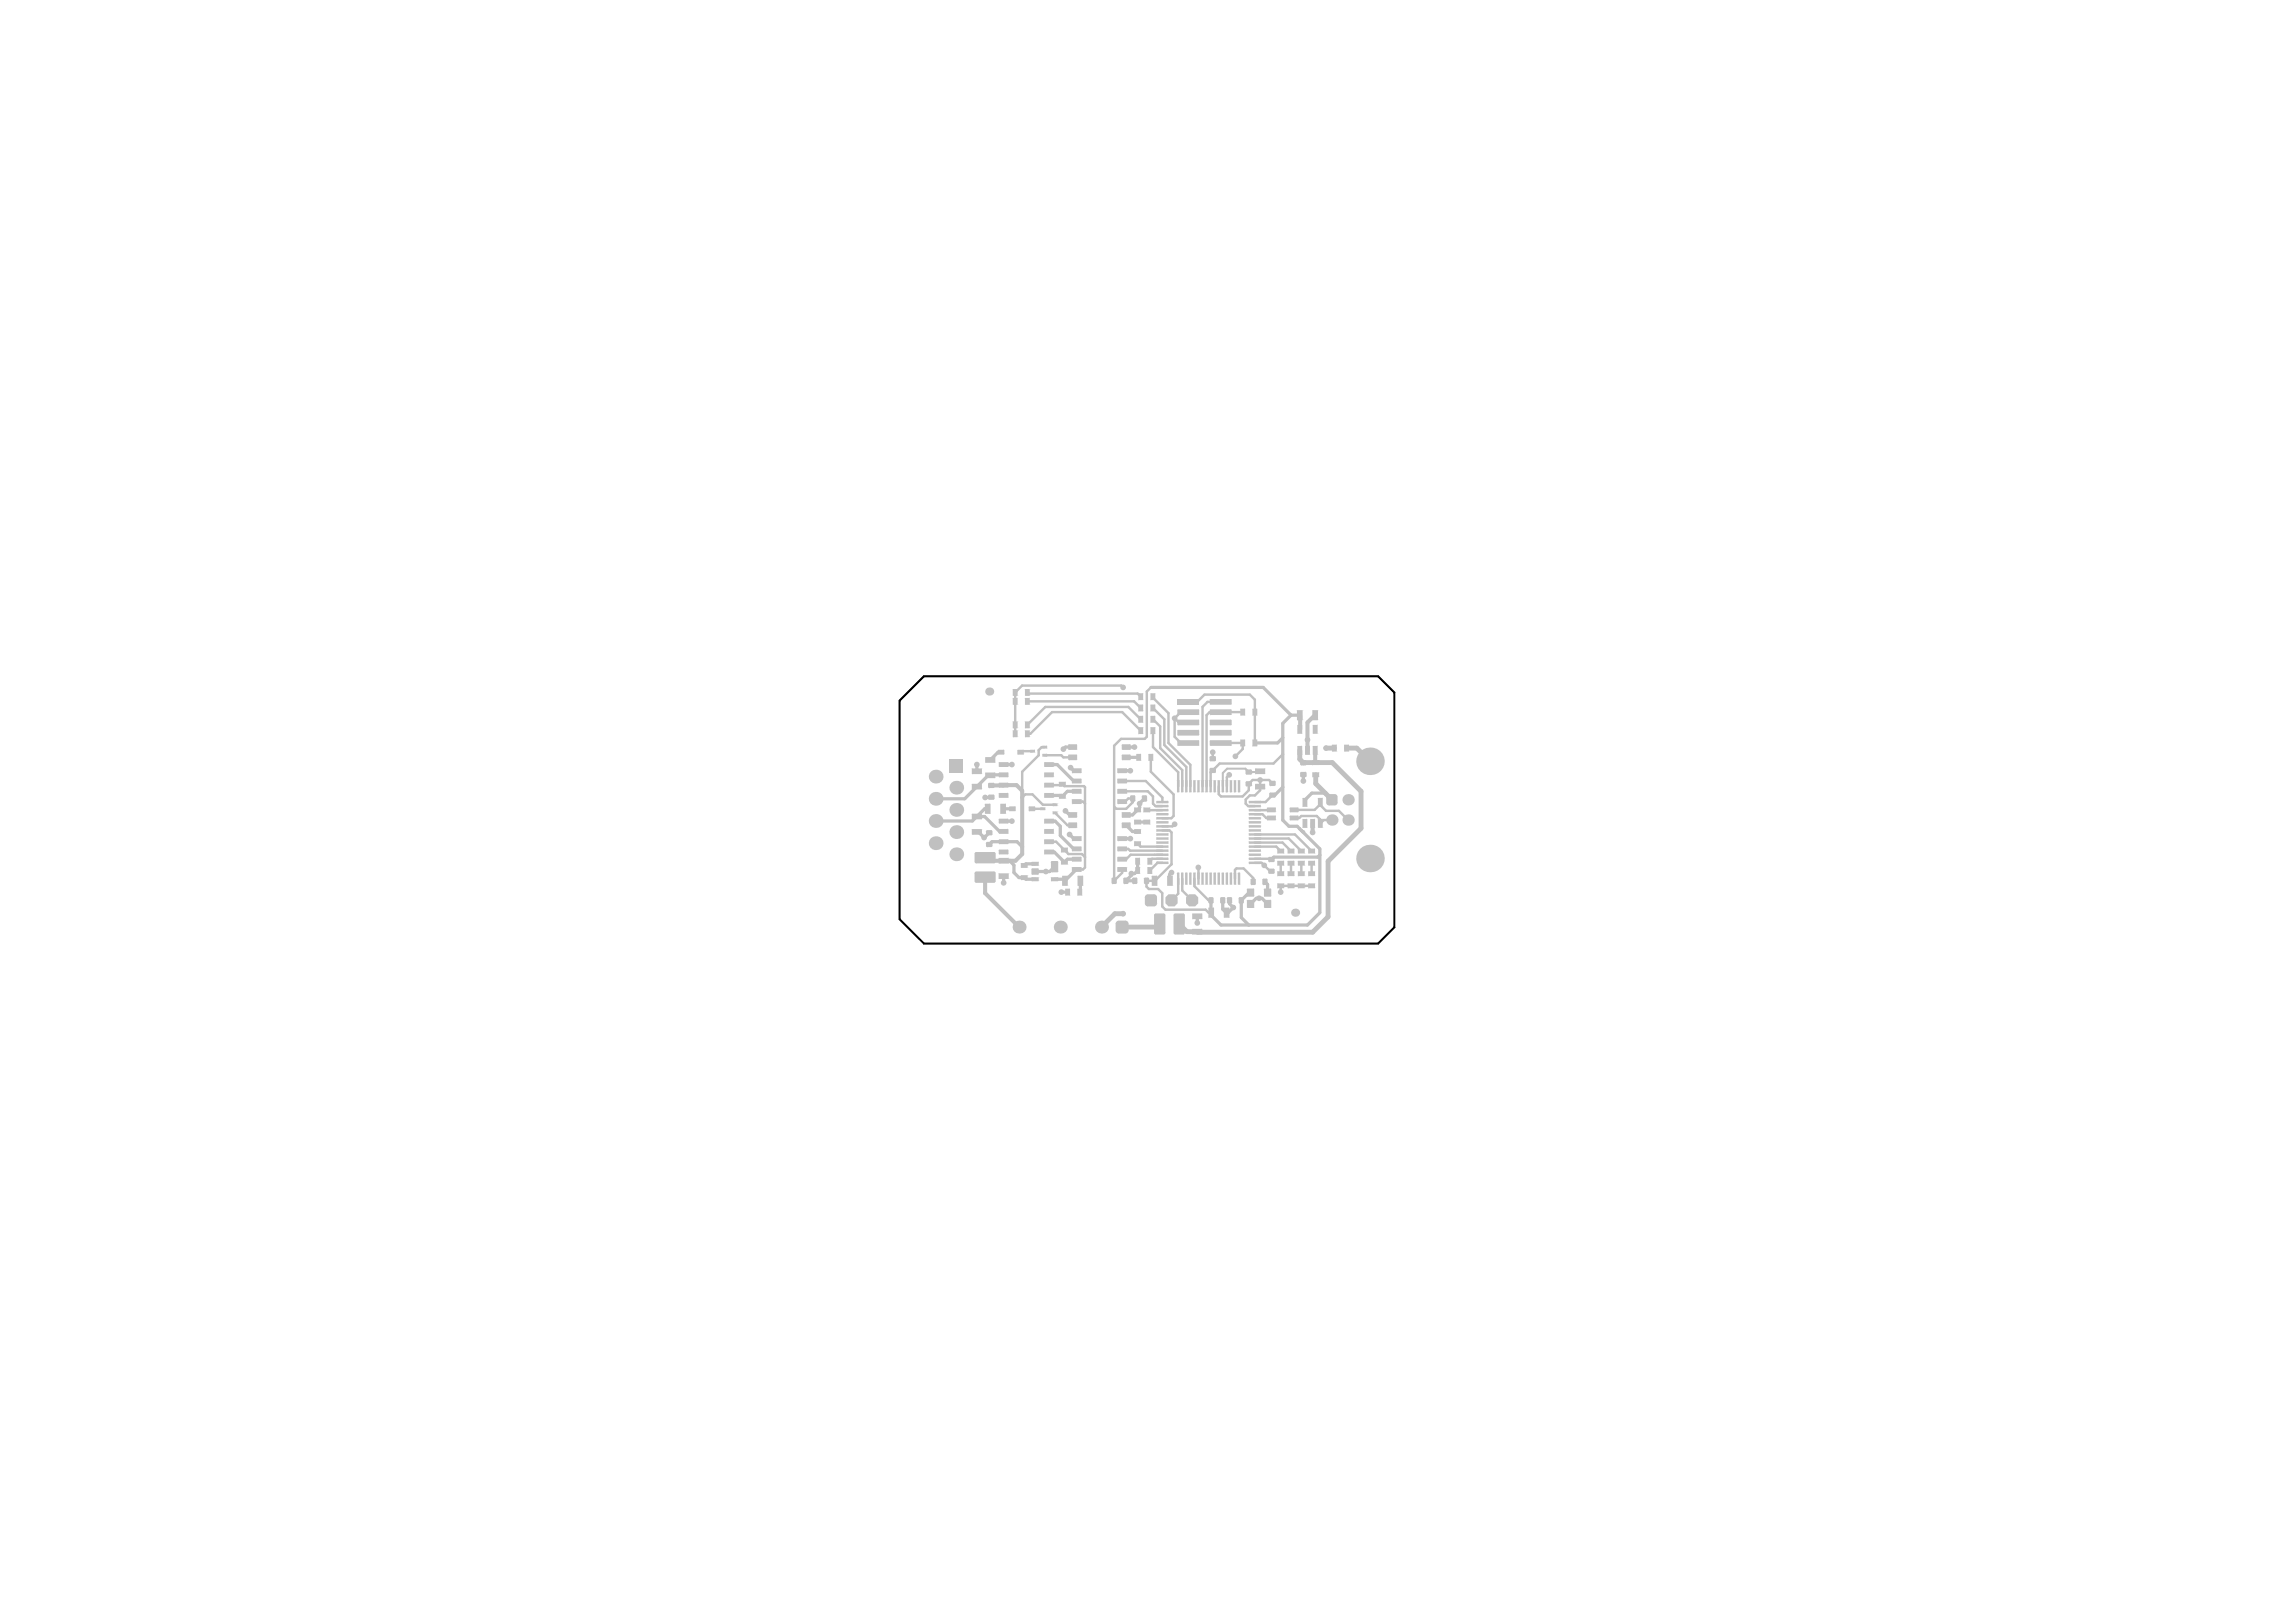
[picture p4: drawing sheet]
<svg xmlns="http://www.w3.org/2000/svg" width="297mm" height="210mm" viewBox="0 0 297 210" stroke-linecap="round" stroke-linejoin="round" font-family="sans-serif">
<path d="M116.4 90.7l3.1-3.2h58.8l2.1 2.1v30.4l-2.1 2.1h-58.8l-3.1-3.1z" fill="none" stroke="#000" stroke-width=".27"/>
<g fill="none" stroke="#c0c0c0" stroke-width=".42">
<path d="M126.4 98.9v.9M129.5 97.3h-.4l-1 1M129.8 98.9h1.1M135.7 98.9h1.1l2.1 2.2h.4M138.5 99.3l.4 .4h.4M138.8 96.7h-1l-.2 .2M145.2 99.7h1M145.7 98h1.6M145.7 96.7h1.1M148.9 89h14.5M166 95.5l-.7 .6h-3M166 93.6v12.5"/>
<path d="M167 92.6h1.2M126.4 107.7h.2l.7 .7 .7-.6M126.4 105.7h1l1.9 1.9h.5M127.8 104.7h-.4l-1.6 1.5h-4.7M128 109.3l.3-.4h3.3l.6 .7M128.2 103.2h-.8M129.8 104.7h1.2M129.8 106.3h1.1M129.8 100.3h-2l-3 3.1h-3.7M129.8 113.4v.8M130.6 111.4l.6 .6v.9l.6 .7h.7l.2 .2h1.2M133.9 111.8h-1.2l-.2 .2"/>
<path d="M135.7 106.3h.8l.7 .6v1.2l1.7 1.8h.4M135.7 110.3h.7l1.3 1.3 .4-.4h1.2M136.4 112.2l-.6 .6h-1.9M137.3 115.4h.8M137.8 104.9l.6 .6h.4M138.4 108l.5 .5h.4M139.3 112.5l-1.5 1.5-.2-.2h-1.2M139.3 102.4h-1.2l-.7 .7-.1-.2h-1.6M139.8 114v1.4h-.1M145.2 108.5h1M145.7 106.8l.8 .8h.7M147.2 106.4h1.2"/>
<path d="M147.2 111.5v1.2l-.4 .4h-.4v.2l-.7 .7h1.1M148.1 103.3l-.7 .7v.5l-.9 1h-.8M151.6 112.9l-.3 .3v.8M154.9 118.6v.8M156.7 116.5v2l1.3 1.2h11.2M158.2 116.5v1.2l.4 .4M159.1 116.5v.5l.5 .4-.7 .7h-.2M161.8 115.5h-.2l-1 1v2.2l1 1M161.8 117l.7-.8h.8l.7 .8M163.7 114.1l.3 .4v1M164.8 110.9l-.3 .3M166 101.9l-1.1 1h-.3"/>
<path d="M168.6 100.2v.9M171.4 102.6h-1.7l-.9 .9v.3"/>
</g>
<g fill="none" stroke="#c0c0c0" stroke-width=".31">
<path d="M132.9 90.8h13.8l.9 .8M132.9 89.6l.2 .2h14.1l.4 .4M133.6 97.2h-1.4l-.2 .1M135.2 96.7h-.4l-.4 .4v.6l-2.2 2.2v2.4M135.2 97.7h2.1l.3 .3h1.2M145.3 89l-.2-.3h-12.9l-.9 .9v5.4M147.6 94.5l-2.4-2.3h-9.1l-2.8 2.8h-.4M147.6 93.1l-1.6-1.6h-10.8l-2.3 2.3M148.9 98v1.9l2.9 2.9v2.8l-.3 .3h-1.1M148.9 89l-.5 .5v5.8l-.3 .3h-3.1l-.9 .9v17.5l1.1-1v-.5M149.2 91.6h.1M149.2 93.1l.9 .9v2.8l2.9 2.9v2.1"/>
<path d="M149.2 94.5v2.2l3.2 3.2v1.9M149.2 91.6l1.4 1.5v3.3l2.9 2.9v2.5M149.2 90.3l2 2v3.8l2.8 2.9v2.8M152 93v2.3l.8 .9h.9M152 93l.5 .5h1.2M153.7 90.8h1.2l.9-.9h5.9l.6 .6v5.6M153.7 92.2h-.9l-.8 .8M156.9 97.3v.9M157.9 90.8h-1.7l-.6 .7v10.3M157.9 96.1v.1M157.9 96.1h2.9v.8l-1 1M160.8 92.2h-4.3l-.4 .3v9.3"/>
<path d="M166 97.6l-1.2 1.2h-7l-1.2 1.2v1.8M132.2 103.2l.4-.4h1l1.3 1.3h1.6M133.5 104.7h1.4M135.7 108.9h.9l1.6 1.6h1.8l.4 .4M135.7 101.6h1.6l.1-.1 .3 .2h2.5l.2 .2v10.4l-.3 .2h-.8M136.5 105.2l1.6 1.6h.7M139.3 103.7h.8l.3 .3M145.2 103.7h.4l.4-.4h.5v.5l-.8 .9h-1.3l-.3-.3M145.2 102.4h3.3l.7 .7v.9l.3 .3h.9M145.2 109.9h.8l.2 .2h4.2M145.2 101.1h3l2.2 2.1v.6M147.2 109.2l.3 .4h2.9"/>
<path d="M148.4 104.8h2M150.4 111.7h-.7l-.9 1M150.4 111.1h-1.3l-.3 .4M150.4 110.6h-4.1l-.6 .6h-.5M150.4 107.5h.9l.3 .2v4.2M151.6 111.9l-2.2 2.1h-1.1v.7l.3 .3h1.2l.6 .6v1.7l.4 .4h5.2l.4 .4h.3M151.6 111.9h.1M152 106.7l-.3 .2h-1.3M154.5 113.7v1l1.9 1.8h.3M155 112.3v1.4M159 100.3l-.3 .3v1.2M159.8 113.7v-1.1l.2-.2h.9l1.2 1.2v.5"/>
<path d="M162.3 111.7h.9l1.1 1h.2M162.3 111.1h2.1l.1 .1M163 100.9v1.4l-.6 .6h-.7l-.5 .6v.5l.3 .3h.8M164.6 101.4l-.4-.5h-2.1l-.5 .5v.9l-.8 .8h-2.8l-.3-.3v-1M164.6 102.9l-.9 .9h-1.4M167.4 105.9h.7l.3-.3h2l.4 .5v.5l.5-.5h1M170.8 103.8v.4l.8 .7h1.6l1.2 1.2M170.8 104.1l-.7 .7h-2.7"/>
</g>
<path d="M168.2 97.1v1.2l.4 .4h1.6M145.3 118.2h-1.1l-1.7 1.8M150 119.6l-.4 .4h-4.4M170.2 101.4l2.1 2.1M171.8 118.6l-2 2h-16.2l-1-1" fill="none" stroke="#c0c0c0" stroke-width=".63"/>
<path d="M168.2 92.6v1.7M127.4 113.5v2.1l4.4 4.4M128.2 101.6h3.3l.7 .7v8.2l-.8 .9h-3.6l-.4-.4M169.8 106.6v1.1" fill="none" stroke="#c0c0c0" stroke-width=".52"/>
<path d="M163 99.9h-1.4l-.5-.4h-2.3l-.6 .5v1.8" fill="none" stroke="#c0c0c0" stroke-width=".26"/>
<circle cx="168.5" cy="107.6" r=".21" fill="#c0c0c0"/>
<path d="M163.4 89l3.6 3.6-1 1M166 106.1l.8 .8h1l3 3v8.2l-1.6 1.6M168.1 107.2v.1M168.4 107.5h.1M170.8 110.7l-.3 .2h-5.7" fill="none" stroke="#c0c0c0" stroke-width=".42"/>
<g fill="none" stroke="#c0c0c0" stroke-width=".31">
<path d="M152.4 113.7v2l-.8 .8M153 113.7v1.5l1.2 1.3M162.3 105.4h1l.5 .5h.7M162.3 108h5.2l2.2 2.1M162.3 108.5h4.4l1.7 1.6M162.3 109h3.6l1.1 1.1M162.3 109.6h2.8l.6 .5M164.5 104.8h-2.2M165.7 111.7v1.4M167 111.7v1.4M168.4 111.7v1.4M169.7 114.6h-4v.8"/>
<path d="M169.7 111.7v1.4"/>
</g>
<path d="M170.2 98.7h2.2l3.7 3.7v4.8l-4.3 4.3v7.1M171.6 96.8h1M174.2 96.8h1.3l1.7 1.7M170.2 100.3v1.1" fill="none" stroke="#c0c0c0" stroke-width=".63"/>
<path d="M168.2 94.3v.1M170.1 92.6l-.9 .9v3.6M170.1 97.1v1.5l.1 .1" fill="none" stroke="#c0c0c0" stroke-width=".52"/>
<g fill="#c0c0c0">
<path d="M133.8 104.4h.1h-.1z"/>
<path d="M131.3 104.4h.1h-.1z"/>
<path d="M172.3 97.2l.1 .1z"/>
<path d="M173.9 97.2l.1 .1z"/>
<path d="M162.6 95.7l.1 .1z"/>
<path d="M162 96.5l.1 .1z"/>
<path d="M161 95.7l.1 .1z"/>
<path d="M160.5 96.5v.1z"/>
<path d="M162.6 91.7l.1 .1z"/>
<path d="M162 92.5l.1 .1z"/>
<path d="M161 91.7l.1 .1z"/>
<path d="M160.5 92.5v.1z"/>
<path d="M138.7 104h.1z"/>
<path d="M144.5 104h.1z"/>
<path d="M135.1 103.2h.1z"/>
<path d="M129.2 103.2h.1z"/>
<path d="M136 113.5v.1z"/>
<path d="M133.4 114h.1z"/>
<path d="M133.4 111.6h.1z"/>
<path d="M132.9 111.7h.1z"/>
<path d="M132.9 113.3h.1z"/>
<path d="M132.1 113.8v.1z"/>
<path d="M137.4 114.6h.1z"/>
<path d="M139.4 114.6h.1z"/>
<path d="M139.9 115l.1 .1z"/>
<path d="M139.4 115.8v.1z"/>
<path d="M138.4 115v.1z"/>
<path d="M137.8 115.8l.1 .1z"/>
<path d="M133.8 97l.1 .1z"/>
<path d="M133.3 97.3v.1z"/>
<path d="M135.4 96.5l.1 .1z"/>
<path d="M134.8 96.8l.1 .1z"/>
<path d="M135.4 97.6h.1z"/>
<path d="M134.8 97.9h.1z"/>
<path d="M138.1 109.7l.1 .1z"/>
<path d="M138.1 111.3h.1z"/>
<path d="M137.3 111.8v.1z"/>
<path d="M137.8 101.2h.1z"/>
<path d="M137 101.7l.1 .1z"/>
<path d="M137.8 102.7l.1 .1z"/>
<path d="M137 103.3l.1 .1z"/>
<path d="M134.6 104.8h.1z"/>
<path d="M136.8 105v.1z"/>
<path d="M136.2 105.3v.1z"/>
<path d="M146.7 109.4l.1 .1z"/>
<path d="M147.5 108.9h.1z"/>
<path d="M146.7 107.9h.1z"/>
<path d="M147.5 107.3l.1 .1z"/>
<path d="M149.1 97.6h.1z"/>
<path d="M148.6 98.4v.1z"/>
<path d="M147 98.4l.1 .1z"/>
<path d="M163 106.3h.1z"/>
<path d="M161.6 105.2v.1z"/>
<path d="M161.6 104.7v.1z"/>
<path d="M152.3 112.9v.1z"/>
<path d="M153.6 114.4v.1z"/>
<path d="M155.7 114.4v.1z"/>
<path d="M151.1 104.2h.1z"/>
<path d="M149.6 106h.1z"/>
<path d="M151.1 106.3h.1z"/>
<path d="M149.6 108.1h.1z"/>
<path d="M151.1 108.4h.1z"/>
<path d="M149.6 110.2h.1z"/>
<path d="M151.1 110.5h.1z"/>
<path d="M154.4 112.9v.1z"/>
<path d="M156.5 112.9v.1z"/>
<path d="M157.8 114.4v.1z"/>
<path d="M158.6 112.9v.1z"/>
<path d="M161.6 111.5v.1z"/>
<path d="M161.6 111v.1z"/>
<path d="M163 110.5h.1z"/>
<path d="M161.6 109.4v.1z"/>
<path d="M161.6 108.9v.1z"/>
<path d="M163 108.4h.1z"/>
<path d="M161.6 107.3v.1z"/>
<path d="M161.6 106.8v.1z"/>
<path d="M163 104.2h.1z"/>
<path d="M160.4 101h.1z"/>
<path d="M160.1 101h.1z"/>
<path d="M160.1 102.5h.1z"/>
<path d="M159.8 101h.1z"/>
<path d="M159.6 102.5h.1z"/>
<path d="M159.3 101h.1z"/>
<path d="M159.1 102.5h.1z"/>
<path d="M158.8 101h.1z"/>
<path d="M158.3 101h.1z"/>
<path d="M158 101h.1z"/>
<path d="M158 102.5h.1z"/>
<path d="M157.5 102.5h.1z"/>
<path d="M157.2 101h.1z"/>
<path d="M157 102.5h.1z"/>
<path d="M156.7 101h.1z"/>
<path d="M156.2 101h.1z"/>
<path d="M155.9 101h.1z"/>
<path d="M155.9 102.5h.1z"/>
<path d="M155.4 102.5h.1z"/>
<path d="M155.1 101h.1z"/>
<path d="M154.9 102.5h.1z"/>
<path d="M154.6 101h.1z"/>
<path d="M154.1 101h.1z"/>
<path d="M153.8 101h.1z"/>
<path d="M153.8 102.5h.1z"/>
<path d="M153.3 102.5h.1z"/>
<path d="M153 101h.1z"/>
<path d="M152.8 102.5h.1z"/>
<path d="M152.5 101h.1z"/>
<path d="M149 114.6h.1z"/>
<path d="M151 114.6h.1z"/>
<path d="M157 117.5h.1z"/>
<path d="M156.3 117.5h.1z"/>
<path d="M159 117.5h.1z"/>
<path d="M127 100.1v.1z"/>
<path d="M127 102.1v.1z"/>
<path d="M129.2 113.7h.1z"/>
<path d="M154.2 118.9h.1z"/>
<path d="M154.2 120.9h.1z"/>
<path d="M125.7 106h.1z"/>
<path d="M125.7 108h.1z"/>
<path d="M147.5 104.5l.1 .1z"/>
<path d="M146.7 105.1h.1z"/>
<path d="M147.5 106.1h.1z"/>
<path d="M146.7 106.6l.1 .1z"/>
<path d="M165.2 113.3l.1 .1z"/>
<path d="M166.1 112.7v.1z"/>
<path d="M165.2 114.9l.1 .1z"/>
<path d="M166.1 114.3v.1z"/>
<path d="M166.6 114.9v.1z"/>
<path d="M167.4 114.3l.1 .1z"/>
<path d="M166.6 113.3v.1z"/>
<path d="M167.4 112.7l.1 .1z"/>
<path d="M167.9 113.3l.1 .1z"/>
<path d="M168.7 112.7l.1 .1z"/>
<path d="M167.9 114.9l.1 .1z"/>
<path d="M168.7 114.3l.1 .1z"/>
<path d="M169.2 114.9l.1 .1z"/>
<path d="M170.1 114.3v.1z"/>
<path d="M169.2 113.3l.1 .1z"/>
<path d="M170.1 112.7v.1z"/>
<path d="M148.8 90.5l.1 .1z"/>
<path d="M149.4 89.7l.1 .1z"/>
<path d="M147.3 90.5v.1z"/>
<path d="M147.8 89.7l.1 .1z"/>
<path d="M147.3 92v.1z"/>
<path d="M147.8 91.2h.1z"/>
<path d="M148.8 92l.1 .1z"/>
<path d="M149.4 91.2h.1z"/>
<path d="M148.8 93.5h.1z"/>
<path d="M149.4 92.6l.1 .1z"/>
<path d="M147.8 92.6l.1 .1z"/>
<path d="M147.3 94.9v.1z"/>
<path d="M147.8 94.1l.1 .1z"/>
<path d="M148.8 94.9l.1 .1z"/>
<path d="M149.4 94.1l.1 .1z"/>
<path d="M147.4 112.2l.1 .1z"/>
<path d="M146.9 113v.1z"/>
<path d="M149 112.2l.1 .1z"/>
<path d="M148.4 113l.1 .1z"/>
<path d="M149 111l.1 .1z"/>
<path d="M148.4 111.8l.1 .1z"/>
<path d="M147.4 111l.1 .1z"/>
<path d="M146.9 111.8v.1z"/>
<path d="M127.5 98v.1z"/>
<path d="M128.7 100h.1z"/>
<path d="M130.1 105.2v.1z"/>
<path d="M128.1 105.2v.1z"/>
<path d="M132.6 95.3l.1 .1z"/>
<path d="M133.2 94.5v.1z"/>
<path d="M131 95.3l.1 .1z"/>
<path d="M131.6 94.5l.1 .1z"/>
<path d="M132.6 94.2h.1z"/>
<path d="M131 94.2h.1z"/>
<path d="M131.6 93.4h.1z"/>
<path d="M132.6 91.1l.1 .1z"/>
<path d="M133.2 90.3v.1z"/>
<path d="M131 91.1l.1 .1z"/>
<path d="M131.6 90.3l.1 .1z"/>
<path d="M132.6 90l.1 .1z"/>
<path d="M131 90l.1 .1z"/>
<path d="M131.6 89.2h.1z"/>
<path d="M147.9 105.1h.1z"/>
<path d="M148.7 104.5l.1 .1z"/>
<path d="M147.9 106.6l.1 .1z"/>
<path d="M148.7 106.1h.1z"/>
<path d="M169.2 110.4h.1z"/>
<path d="M170.1 109.8v.1z"/>
<path d="M169.2 112h.1z"/>
<path d="M170.1 111.4v.1z"/>
<path d="M167.9 110.4h.1z"/>
<path d="M168.7 109.8l.1 .1z"/>
<path d="M167.9 112h.1z"/>
<path d="M168.7 111.4l.1 .1z"/>
<path d="M167.4 109.8l.1 .1z"/>
<path d="M167.4 111.4l.1 .1z"/>
<path d="M165.2 110.4h.1z"/>
<path d="M166.1 109.8v.1z"/>
<path d="M165.2 112h.1z"/>
<path d="M166.1 111.4v.1z"/>
<path d="M168.5 104.3l.1 .1z"/>
<path d="M170.5 104.3l.1 .1z"/>
<path d="M170.5 107.1h.1z"/>
<path d="M169.5 107.1h.1z"/>
<path d="M168.5 107.1h.1z"/>
<path d="M169.8 98.9v.1z"/>
<path d="M170.6 98.4h.1z"/>
<path d="M169.8 100.5v.1z"/>
<path d="M170.6 99.9l.1 .1z"/>
<path d="M167.8 97.6l.1 .1z"/>
<path d="M168.4 96.5l.1 .1z"/>
<path d="M168.8 97.6l.1 .1z"/>
<path d="M169.4 96.5l.1 .1z"/>
<path d="M169.8 97.6l.1 .1z"/>
<path d="M170.4 96.5l.1 .1z"/>
<path d="M169.8 94.9l.1 .1z"/>
<path d="M170.4 93.8l.1 .1z"/>
<path d="M167.8 94.9l.1 .1z"/>
<path d="M168.4 93.8l.1 .1z"/>
<path d="M145.6 119.1v.5zM145.6 119.1l.2 .1 .2 .4h-.4z"/>
<path d="M144.3 119.6h.4zM144.4 119.3l.3-.2v.5h-.4z"/>
<path d="M144.7 120.4v.4zM144.3 120.4h.4v.4l-.3-.2z"/>
<path d="M145.6 120.4h.4zM145.6 120.4h.4l-.2 .4h-.2z"/>
<path d="M149.3 115.7v.4zM149.3 115.7l.3 .2 .1 .2h-.4z"/>
<path d="M148.1 116.1h.4zM148.2 115.9l.3-.2v.4h-.4z"/>
<path d="M148.5 116.9v.4zM148.1 116.9h.4v.4l-.3-.2z"/>
<path d="M149.3 116.9h.4zM149.3 116.9h.4l-.1 .2-.3 .2z"/>
<path d="M171.6 103.1h.3zM171.6 102.9l.3-.1v.3h-.3z"/>
<path d="M171.9 103.9v.3zM171.6 103.9h.3v.3h-.1z"/>
<path d="M172.7 103.9h.3zM172.7 103.9h.3l-.1 .3h-.2z"/>
<path d="M172.7 102.8v.3zM172.7 102.8h.2l.1 .3h-.3z"/>
<path d="M133.1 104.4h.1zM133.1 104.4h.1h-.1z"/>
<path d="M133.2 104.9v.1zM133.1 104.9h.1v.1z"/>
<path d="M133.8 104.9h.1zM133.8 104.9h.1l-.1 .1z"/>
<path d="M130.6 104.4h.1zM130.6 104.4h.1h-.1z"/>
<path d="M130.7 104.9v.1zM130.6 104.9h.1v.1z"/>
<path d="M131.3 104.9h.1zM131.3 104.9h.1l-.1 .1z"/>
<path d="M131.6 97.1h.1zM131.6 97.1l.1-.1v.1h-.1z"/>
<path d="M131.7 97.6v.1zM131.6 97.6h.1v.1z"/>
<path d="M132.4 97.6h.1zM132.4 97.6h.1l-.1 .1z"/>
<path d="M132.4 97v.1zM132.4 97l.1 .1h-.1z"/>
<path d="M129.1 97.1h.1zM129.1 97.1l.1-.1v.1h-.1z"/>
<path d="M129.2 97.6v.1zM129.1 97.6h.1v.1z"/>
<path d="M129.8 97.6h.1zM129.8 97.6h.1l-.1 .1z"/>
<path d="M129.8 97v.1zM129.8 97l.1 .1h-.1z"/>
<path d="M139.2 96.9h.2zM139.2 96.9h.2l-.2 .1z"/>
<path d="M139.2 96.3v.1zM139.2 96.3l.2 .1h-.2z"/>
<path d="M138.2 96.4h.1zM138.2 96.3h.1v.1h-.1z"/>
<path d="M138.3 96.9v.1zM138.2 96.9h.1v.1z"/>
<path d="M139.2 98.3h.2zM139.2 98.3h.2l-.2 .1z"/>
<path d="M139.2 97.6v.2zM139.2 97.6l.2 .2h-.2z"/>
<path d="M138.2 97.8h.1zM138.2 97.7l.1-.1v.2h-.1z"/>
<path d="M138.3 98.3v.1zM138.2 98.3h.1v.1z"/>
<path d="M146.2 96.9h.1zM146.2 96.9h.1l-.1 .1z"/>
<path d="M146.2 96.3v.1zM146.2 96.3l.1 .1h-.1z"/>
<path d="M145.1 96.4h.1zM145.2 96.3v.1h-.1z"/>
<path d="M145.2 96.9v.1zM145.1 96.9h.1v.1z"/>
<path d="M146.2 98.3h.1zM146.2 98.3h.1l-.1 .1z"/>
<path d="M146.2 97.6v.2zM146.2 97.6l.1 .2h-.1z"/>
<path d="M145.1 97.8h.1zM145.2 97.7v-.1v.2h-.1z"/>
<path d="M145.2 98.3v.1zM145.1 98.3h.1v.1z"/>
<path d="M146.2 107.1h.1zM146.2 107.1h.1l-.1 .1z"/>
<path d="M146.2 106.4v.1zM146.2 106.4l.1 .1h-.1z"/>
<path d="M145.1 106.5h.1zM145.2 106.5v-.1v.1h-.1z"/>
<path d="M145.2 107.1v.1zM145.1 107.1h.1v.1z"/>
<path d="M146.2 105.7h.1zM146.2 105.7h.1l-.1 .1z"/>
<path d="M146.2 105.1v.1zM146.2 105.1l.1 .1h-.1z"/>
<path d="M145.1 105.2h.1zM145.2 105.1v.1h-.1z"/>
<path d="M145.2 105.7v.1zM145.1 105.7h.1v.1z"/>
<path d="M139.2 107.1h.2zM139.2 107.1h.2l-.2 .1z"/>
<path d="M139.2 106.4v.1zM139.2 106.4l.2 .1h-.2z"/>
<path d="M138.2 106.5h.1zM138.2 106.5l.1-.1v.1h-.1z"/>
<path d="M138.3 107.1v.1zM138.2 107.1h.1v.1z"/>
<path d="M139.2 105.7h.2zM139.2 105.7h.2l-.2 .1z"/>
<path d="M139.2 105.1v.1zM139.2 105.1l.2 .1h-.2z"/>
<path d="M138.2 105.2h.1zM138.2 105.1h.1v.1h-.1z"/>
<path d="M138.3 105.7v.1zM138.2 105.7h.1v.1z"/>
<path d="M139.8 100h.1zM139.8 100h.1l-.1 .1z"/>
<path d="M139.8 99.4v.1zM139.8 99.4l.1 .1h-.1z"/>
<path d="M138.7 99.5h.1zM138.7 99.5l.1-.1v.1h-.1z"/>
<path d="M138.8 100v.1zM138.7 100h.1v.1z"/>
<path d="M139.8 101.3h.1zM139.8 101.3h.1l-.1 .1z"/>
<path d="M139.8 100.8v.1zM139.8 100.8l.1 .1h-.1z"/>
<path d="M138.7 100.9h.1zM138.7 100.8h.1v.1h-.1z"/>
<path d="M138.8 101.3v.1zM138.7 101.3h.1v.1z"/>
<path d="M139.8 102.6h.1zM139.8 102.6h.1l-.1 .1z"/>
<path d="M139.8 102.1v.1zM139.8 102.1l.1 .1h-.1z"/>
<path d="M138.7 102.2h.1zM138.7 102.1h.1v.1h-.1z"/>
<path d="M138.8 102.6v.1zM138.7 102.6h.1v.1z"/>
<path d="M139.8 104h.1zM139.8 104h.1h-.1z"/>
<path d="M139.8 103.4v.1zM139.8 103.4l.1 .1h-.1z"/>
<path d="M138.7 103.5h.1zM138.7 103.4h.1v.1h-.1z"/>
<path d="M145.7 100h.1zM145.7 100h.1l-.1 .1z"/>
<path d="M145.7 99.4v.1zM145.7 99.4l.1 .1h-.1z"/>
<path d="M144.5 99.5h.1zM144.6 99.5v-.1v.1h-.1z"/>
<path d="M144.6 100v.1zM144.5 100h.1v.1z"/>
<path d="M145.7 101.3h.1zM145.7 101.3h.1l-.1 .1z"/>
<path d="M145.7 100.8v.1zM145.7 100.8l.1 .1h-.1z"/>
<path d="M144.5 100.9h.1zM144.6 100.8v.1h-.1z"/>
<path d="M144.6 101.3v.1zM144.5 101.3h.1v.1z"/>
<path d="M145.7 102.6h.1zM145.7 102.6h.1l-.1 .1z"/>
<path d="M145.7 102.1v.1zM145.7 102.1l.1 .1h-.1z"/>
<path d="M144.5 102.2h.1zM144.6 102.1v.1h-.1z"/>
<path d="M144.6 102.6v.1zM144.5 102.6h.1v.1z"/>
<path d="M145.7 104h.1zM145.7 104h.1h-.1z"/>
<path d="M145.7 103.4v.1zM145.7 103.4l.1 .1h-.1z"/>
<path d="M144.5 103.5h.1zM144.6 103.4v.1h-.1z"/>
<path d="M136.2 103.2h.1zM136.2 103.2h.1h-.1z"/>
<path d="M136.2 102.6v.1zM136.2 102.6l.1 .1h-.1z"/>
<path d="M135.1 102.7h.1zM135.1 102.6h.1v.1h-.1z"/>
<path d="M136.2 101.8h.1zM136.2 101.8h.1l-.1 .1z"/>
<path d="M136.2 101.3v.1zM136.2 101.3l.1 .1h-.1z"/>
<path d="M135.1 101.4h.1zM135.1 101.3h.1v.1h-.1z"/>
<path d="M135.2 101.8v.1zM135.1 101.8h.1v.1z"/>
<path d="M136.2 100.5h.1zM136.2 100.5h.1l-.1 .1z"/>
<path d="M136.2 100v.1zM136.2 100l.1 .1h-.1z"/>
<path d="M135.1 100.1h.1zM135.1 100h.1v.1h-.1z"/>
<path d="M135.2 100.5v.1zM135.1 100.5h.1v.1z"/>
<path d="M136.2 99.2h.1zM136.2 99.2h.1l-.1 .1z"/>
<path d="M136.2 98.6v.1zM136.2 98.6l.1 .1h-.1z"/>
<path d="M135.1 98.7h.1zM135.1 98.7l.1-.1v.1h-.1z"/>
<path d="M135.2 99.2v.1zM135.1 99.2h.1v.1z"/>
<path d="M130.4 103.2h.1zM130.4 103.2h.1h-.1z"/>
<path d="M130.4 102.6v.1zM130.4 102.6l.1 .1h-.1z"/>
<path d="M129.2 102.7h.1zM129.2 102.6h.1v.1h-.1z"/>
<path d="M130.4 101.8h.1zM130.4 101.8h.1l-.1 .1z"/>
<path d="M130.4 101.3v.1zM130.4 101.3l.1 .1h-.1z"/>
<path d="M129.2 101.4h.1zM129.2 101.3h.1v.1h-.1z"/>
<path d="M129.3 101.8v.1zM129.2 101.8h.1v.1z"/>
<path d="M130.4 100.5h.1zM130.4 100.5h.1l-.1 .1z"/>
<path d="M130.4 100v.1zM130.4 100l.1 .1h-.1z"/>
<path d="M129.2 100.1h.1zM129.2 100h.1v.1h-.1z"/>
<path d="M129.3 100.5v.1zM129.2 100.5h.1v.1z"/>
<path d="M130.4 99.2h.1zM130.4 99.2h.1l-.1 .1z"/>
<path d="M130.4 98.6v.1zM130.4 98.6l.1 .1h-.1z"/>
<path d="M129.2 98.7h.1zM129.2 98.7l.1-.1v.1h-.1z"/>
<path d="M129.3 99.2v.1zM129.2 99.2h.1v.1z"/>
<path d="M130.4 106.5h.1zM130.4 106.5h.1l-.1 .1z"/>
<path d="M130.4 105.9v.1zM130.4 105.9l.1 .1h-.1z"/>
<path d="M129.2 106h.1zM129.2 106l.1-.1v.1h-.1z"/>
<path d="M129.3 106.5v.1zM129.2 106.5h.1v.1z"/>
<path d="M130.4 107.8h.1zM130.4 107.8h.1l-.1 .1z"/>
<path d="M130.4 107.3v.1zM130.4 107.3l.1 .1h-.1z"/>
<path d="M129.2 107.4h.1zM129.2 107.3h.1v.1h-.1z"/>
<path d="M129.3 107.8v.1zM129.2 107.8h.1v.1z"/>
<path d="M130.4 109.1h.1zM130.4 109.1h.1l-.1 .1z"/>
<path d="M130.4 108.6v.1zM130.4 108.6l.1 .1h-.1z"/>
<path d="M129.2 108.7h.1zM129.2 108.6h.1v.1h-.1z"/>
<path d="M129.3 109.1v.1zM129.2 109.1h.1v.1z"/>
<path d="M130.4 110.5h.1zM130.4 110.5h.1l-.1 .1z"/>
<path d="M130.4 109.9v.1zM130.4 109.9l.1 .1h-.1z"/>
<path d="M129.2 110h.1zM129.2 110l.1-.1v.1h-.1z"/>
<path d="M129.3 110.5v.1zM129.2 110.5h.1v.1z"/>
<path d="M136.2 106.5h.1zM136.2 106.5h.1l-.1 .1z"/>
<path d="M136.2 105.9v.1zM136.2 105.9l.1 .1h-.1z"/>
<path d="M135.1 106h.1zM135.1 106l.1-.1v.1h-.1z"/>
<path d="M135.2 106.5v.1zM135.1 106.5h.1v.1z"/>
<path d="M136.2 107.8h.1zM136.2 107.8h.1l-.1 .1z"/>
<path d="M136.2 107.3v.1zM136.2 107.3l.1 .1h-.1z"/>
<path d="M135.1 107.4h.1zM135.1 107.3h.1v.1h-.1z"/>
<path d="M135.2 107.8v.1zM135.1 107.8h.1v.1z"/>
<path d="M136.2 109.1h.1zM136.2 109.1h.1l-.1 .1z"/>
<path d="M136.2 108.6v.1zM136.2 108.6l.1 .1h-.1z"/>
<path d="M135.1 108.7h.1zM135.1 108.6h.1v.1h-.1z"/>
<path d="M135.2 109.1v.1zM135.1 109.1h.1v.1z"/>
<path d="M136.2 110.5h.1zM136.2 110.5h.1l-.1 .1z"/>
<path d="M136.2 109.9v.1zM136.2 109.9l.1 .1h-.1z"/>
<path d="M135.1 110h.1zM135.1 110l.1-.1v.1h-.1z"/>
<path d="M135.2 110.5v.1zM135.1 110.5h.1v.1z"/>
<path d="M145.7 112.7h.1zM145.7 112.7h.1l-.1 .1z"/>
<path d="M145.7 112.2v.1zM145.7 112.2l.1 .1h-.1z"/>
<path d="M144.5 112.3h.1zM144.6 112.2v.1h-.1z"/>
<path d="M144.6 112.7v.1zM144.5 112.7h.1v.1z"/>
<path d="M145.7 111.4h.1zM145.7 111.4h.1l-.1 .1z"/>
<path d="M145.7 110.9v.1zM145.7 110.9l.1 .1h-.1z"/>
<path d="M144.5 111h.1zM144.6 110.9v.1h-.1z"/>
<path d="M144.6 111.4v.1zM144.5 111.4h.1v.1z"/>
<path d="M145.7 110.1h.1zM145.7 110.1h.1l-.1 .1z"/>
<path d="M145.7 109.5v.1zM145.7 109.5l.1 .1h-.1z"/>
<path d="M144.5 109.6h.1zM144.6 109.6v-.1v.1h-.1z"/>
<path d="M144.6 110.1v.1zM144.5 110.1h.1v.1z"/>
<path d="M145.7 108.7h.1zM145.7 108.7h.1l-.1 .1z"/>
<path d="M145.7 108.2v.1zM145.7 108.2l.1 .1h-.1z"/>
<path d="M144.5 108.3h.1zM144.6 108.2v.1h-.1z"/>
<path d="M144.6 108.7v.1zM144.5 108.7h.1v.1z"/>
<path d="M139.8 112.7h.1zM139.8 112.7h.1l-.1 .1z"/>
<path d="M139.8 112.2v.1zM139.8 112.2l.1 .1h-.1z"/>
<path d="M138.7 112.3h.1zM138.7 112.2h.1v.1h-.1z"/>
<path d="M138.8 112.7v.1zM138.7 112.7h.1v.1z"/>
<path d="M139.8 111.4h.1zM139.8 111.4h.1l-.1 .1z"/>
<path d="M139.8 110.9v.1zM139.8 110.9l.1 .1h-.1z"/>
<path d="M138.7 111h.1zM138.7 110.9h.1v.1h-.1z"/>
<path d="M138.8 111.4v.1zM138.7 111.4h.1v.1z"/>
<path d="M139.8 110.1h.1zM139.8 110.1h.1l-.1 .1z"/>
<path d="M139.8 109.5v.1zM139.8 109.5l.1 .1h-.1z"/>
<path d="M138.7 109.6h.1zM138.7 109.6l.1-.1v.1h-.1z"/>
<path d="M138.8 110.1v.1zM138.7 110.1h.1v.1z"/>
<path d="M139.8 108.7h.1zM139.8 108.7h.1l-.1 .1z"/>
<path d="M139.8 108.2v.1zM139.8 108.2l.1 .1h-.1z"/>
<path d="M138.7 108.3h.1zM138.7 108.2h.1v.1h-.1z"/>
<path d="M138.8 108.7v.1zM138.7 108.7h.1v.1z"/>
<path d="M136 111.6h.1zM136 111.5l.1-.1v.2h-.1z"/>
<path d="M136.1 112.7v.2zM136 112.7h.1v.2z"/>
<path d="M136.8 112.7h.1zM136.8 112.7h.1l-.1 .2z"/>
<path d="M136.8 111.4v.2zM136.8 111.4l.1 .2h-.1z"/>
<path d="M136.8 114h.1zM136.8 114h.1h-.1z"/>
<path d="M136.8 113.5v.1zM136.8 113.5l.1 .1z"/>
<path d="M133.4 113.6h.1zM133.5 113.5v.1z"/>
<path d="M134.3 114h.1zM134.3 114h.1h-.1z"/>
<path d="M134.3 113.5v.1zM134.3 113.5l.1 .1z"/>
<path d="M133.4 112.5h.2zM133.5 112.4h.1v.1h-.2z"/>
<path d="M133.6 113.1v.1zM133.4 113.1h.2v.1z"/>
<path d="M134.3 113.1h.1zM134.3 113.1h.1l-.1 .1z"/>
<path d="M134.3 112.4v.1zM134.3 112.4l.1 .1h-.1z"/>
<path d="M133.5 112v.1zM133.4 112l.1 .1z"/>
<path d="M134.3 112h.1zM134.3 112h.1l-.1 .1z"/>
<path d="M134.3 111.5v.1zM134.3 111.5l.1 .1z"/>
<path d="M138.1 113.3v.1zM138.1 113.3v.1z"/>
<path d="M137.4 113.4h.1zM137.4 113.3l.1 .1z"/>
<path d="M140.1 113.3v.1zM140.1 113.3v.1z"/>
<path d="M139.4 113.4h.1zM139.4 113.3l.1 .1z"/>
<path d="M159.8 112.9v.1zM159.8 112.9l.1 .1z"/>
<path d="M159.6 113h.1zM159.6 112.9l.1 .1z"/>
<path d="M159.7 114.4v.1zM159.6 114.4l.1 .1z"/>
<path d="M159.8 114.4h.1zM159.8 114.4h.1l-.1 .1z"/>
<path d="M160.4 112.9v.1zM160.4 112.9l.1 .1z"/>
<path d="M160.1 113h.1zM160.2 112.9v.1z"/>
<path d="M160.2 114.4v.1zM160.1 114.4l.1 .1z"/>
<path d="M160.4 114.4h.1zM160.4 114.4h.1l-.1 .1z"/>
<path d="M161.6 106.5v.1zM161.6 106.5v.1z"/>
<path d="M163 106.5h.1zM163 106.5h.1l-.1 .1z"/>
<path d="M163 106h.1zM163 106h.1h-.1z"/>
<path d="M163 105.7v.1zM163 105.7l.1 .1z"/>
<path d="M161.6 105.4v.1zM161.6 105.4v.1z"/>
<path d="M163 105.4h.1zM163 105.4h.1l-.1 .1z"/>
<path d="M163 105.2v.1zM163 105.2l.1 .1z"/>
<path d="M161.6 104.9v.1zM161.6 104.9v.1z"/>
<path d="M163 104.9h.1zM163 104.9h.1l-.1 .1z"/>
<path d="M163 104.7v.1zM163 104.7l.1 .1z"/>
<path d="M154.1 112.9v.1zM154.1 112.9l.1 .1z"/>
<path d="M153.8 113h.1zM153.9 112.9v.1z"/>
<path d="M153.9 114.4v.1zM153.8 114.4l.1 .1z"/>
<path d="M154.1 114.4h.1zM154.1 114.4h.1l-.1 .1z"/>
<path d="M152.5 112.9v.1zM152.5 112.9l.1 .1z"/>
<path d="M152.3 114.4v.1zM152.3 114.4v.1z"/>
<path d="M152.5 114.4h.1zM152.5 114.4h.1l-.1 .1z"/>
<path d="M153 112.9v.1zM153 112.9l.1 .1z"/>
<path d="M152.8 113h.1zM152.8 112.9l.1 .1z"/>
<path d="M152.9 114.4v.1zM152.8 114.4l.1 .1z"/>
<path d="M153 114.4h.1zM153 114.4h.1l-.1 .1z"/>
<path d="M153.6 112.9v.1zM153.6 112.9v.1z"/>
<path d="M153.3 113h.1zM153.3 112.9l.1 .1z"/>
<path d="M153.4 114.4v.1zM153.3 114.4l.1 .1z"/>
<path d="M155.7 112.9v.1zM155.7 112.9v.1z"/>
<path d="M155.4 113h.1zM155.4 112.9l.1 .1z"/>
<path d="M155.5 114.4v.1zM155.4 114.4l.1 .1z"/>
<path d="M149.6 103.7h.1zM149.6 103.7h.1z"/>
<path d="M149.7 103.9v.1zM149.6 103.9l.1 .1z"/>
<path d="M151.1 103.9h.1zM151.1 103.9h.1l-.1 .1z"/>
<path d="M151.1 103.6v.1zM151.1 103.6l.1 .1z"/>
<path d="M149.6 104.2h.1zM149.6 104.2h.1z"/>
<path d="M149.7 104.4v.1zM149.6 104.4l.1 .1z"/>
<path d="M151.1 104.4h.1zM151.1 104.4h.1l-.1 .1z"/>
<path d="M149.6 104.8h.1zM149.6 104.7l.1 .1z"/>
<path d="M149.7 104.9v.1zM149.6 104.9l.1 .1z"/>
<path d="M151.1 104.9h.1zM151.1 104.9h.1l-.1 .1z"/>
<path d="M151.1 104.7v.1zM151.1 104.7l.1 .1z"/>
<path d="M149.6 105.3h.1zM149.6 105.2l.1 .1z"/>
<path d="M149.7 105.4v.1zM149.6 105.4l.1 .1z"/>
<path d="M151.1 105.4h.1zM151.1 105.4h.1l-.1 .1z"/>
<path d="M151.1 105.2v.1zM151.1 105.2l.1 .1z"/>
<path d="M149.6 105.8h.1zM149.6 105.8h.1z"/>
<path d="M151.1 106h.1zM151.1 106h.1h-.1z"/>
<path d="M151.1 105.7v.1zM151.1 105.7l.1 .1z"/>
<path d="M149.6 106.3h.1zM149.6 106.3h.1z"/>
<path d="M149.7 106.5v.1zM149.6 106.5l.1 .1z"/>
<path d="M151.1 106.5h.1zM151.1 106.5h.1l-.1 .1z"/>
<path d="M149.6 106.9h.1zM149.6 106.8l.1 .1z"/>
<path d="M149.7 107v.1zM149.6 107l.1 .1z"/>
<path d="M151.1 107h.1zM151.1 107h.1l-.1 .1z"/>
<path d="M151.1 106.8v.1zM151.1 106.8l.1 .1z"/>
<path d="M149.6 107.4h.1zM149.6 107.3l.1 .1z"/>
<path d="M149.7 107.5v.1zM149.6 107.5l.1 .1z"/>
<path d="M151.1 107.5h.1zM151.1 107.5h.1l-.1 .1z"/>
<path d="M151.1 107.3v.1zM151.1 107.3l.1 .1z"/>
<path d="M149.6 107.9h.1zM149.6 107.9h.1z"/>
<path d="M151.1 108.1h.1zM151.1 108.1h.1h-.1z"/>
<path d="M151.1 107.8v.1zM151.1 107.8l.1 .1z"/>
<path d="M149.6 108.4h.1zM149.6 108.4h.1z"/>
<path d="M149.7 108.6v.1zM149.6 108.6l.1 .1z"/>
<path d="M151.1 108.6h.1zM151.1 108.6h.1l-.1 .1z"/>
<path d="M149.6 109h.1zM149.6 108.9l.1 .1z"/>
<path d="M149.7 109.1v.1zM149.6 109.1l.1 .1z"/>
<path d="M151.1 109.1h.1zM151.1 109.1h.1l-.1 .1z"/>
<path d="M151.1 108.9v.1zM151.1 108.9l.1 .1z"/>
<path d="M149.6 109.5h.1zM149.6 109.4l.1 .1z"/>
<path d="M149.7 109.6v.1zM149.6 109.6l.1 .1z"/>
<path d="M151.1 109.6h.1zM151.1 109.6h.1l-.1 .1z"/>
<path d="M151.1 109.4v.1zM151.1 109.4l.1 .1z"/>
<path d="M149.6 110h.1zM149.6 110h.1z"/>
<path d="M151.1 110.2h.1zM151.1 110.2h.1h-.1z"/>
<path d="M151.1 109.9v.1zM151.1 109.9l.1 .1z"/>
<path d="M149.6 110.5h.1zM149.6 110.5h.1z"/>
<path d="M149.7 110.7v.1zM149.6 110.7l.1 .1z"/>
<path d="M151.1 110.7h.1zM151.1 110.7h.1l-.1 .1z"/>
<path d="M149.6 111.1h.1zM149.6 111l.1 .1z"/>
<path d="M149.7 111.2v.1zM149.6 111.2l.1 .1z"/>
<path d="M151.1 111.2h.1zM151.1 111.2h.1l-.1 .1z"/>
<path d="M151.1 111v.1zM151.1 111l.1 .1z"/>
<path d="M149.6 111.6h.1zM149.6 111.5l.1 .1z"/>
<path d="M149.7 111.7v.1zM149.6 111.7l.1 .1z"/>
<path d="M151.1 111.7h.1zM151.1 111.7h.1l-.1 .1z"/>
<path d="M151.1 111.5v.1zM151.1 111.5l.1 .1z"/>
<path d="M154.6 112.9v.1zM154.6 112.9l.1 .1z"/>
<path d="M154.4 114.4v.1zM154.4 114.4v.1z"/>
<path d="M154.6 114.4h.1zM154.6 114.4h.1l-.1 .1z"/>
<path d="M155.1 112.9v.1zM155.1 112.9l.1 .1z"/>
<path d="M154.9 113h.1zM154.9 112.9l.1 .1z"/>
<path d="M155 114.4v.1zM154.9 114.4l.1 .1z"/>
<path d="M155.1 114.4h.1zM155.1 114.4h.1l-.1 .1z"/>
<path d="M156.2 112.9v.1zM156.2 112.9l.1 .1z"/>
<path d="M155.9 113h.1zM156 112.9v.1z"/>
<path d="M156 114.4v.1zM155.9 114.4l.1 .1z"/>
<path d="M156.2 114.4h.1zM156.2 114.4h.1l-.1 .1z"/>
<path d="M156.7 112.9v.1zM156.7 112.9l.1 .1z"/>
<path d="M156.5 114.4v.1zM156.5 114.4v.1z"/>
<path d="M156.7 114.4h.1zM156.7 114.4h.1l-.1 .1z"/>
<path d="M157.2 112.9v.1zM157.2 112.9l.1 .1z"/>
<path d="M157 113h.1zM157 112.9l.1 .1z"/>
<path d="M157.1 114.4v.1zM157 114.4l.1 .1z"/>
<path d="M157.2 114.4h.1zM157.2 114.4h.1l-.1 .1z"/>
<path d="M157.8 112.9v.1zM157.8 112.9v.1z"/>
<path d="M157.5 113h.1zM157.5 112.9l.1 .1z"/>
<path d="M157.6 114.4v.1zM157.5 114.4l.1 .1z"/>
<path d="M158.3 112.9v.1zM158.3 112.9l.1 .1z"/>
<path d="M158 113h.1zM158.1 112.9v.1z"/>
<path d="M158.1 114.4v.1zM158 114.4l.1 .1z"/>
<path d="M158.3 114.4h.1zM158.3 114.4h.1l-.1 .1z"/>
<path d="M158.8 112.9v.1zM158.8 112.9l.1 .1z"/>
<path d="M158.6 114.4v.1zM158.6 114.4v.1z"/>
<path d="M158.8 114.4h.1zM158.8 114.4h.1l-.1 .1z"/>
<path d="M159.3 112.9v.1zM159.3 112.9l.1 .1z"/>
<path d="M159.1 113h.1zM159.1 112.9l.1 .1z"/>
<path d="M159.2 114.4v.1zM159.1 114.4l.1 .1z"/>
<path d="M159.3 114.4h.1zM159.3 114.4h.1l-.1 .1z"/>
<path d="M161.6 111.7v.1zM161.6 111.7v.1z"/>
<path d="M163 111.7h.1zM163 111.7h.1l-.1 .1z"/>
<path d="M163 111.5v.1zM163 111.5l.1 .1z"/>
<path d="M161.6 111.2v.1zM161.6 111.2v.1z"/>
<path d="M163 111.2h.1zM163 111.2h.1l-.1 .1z"/>
<path d="M163 111v.1zM163 111l.1 .1z"/>
<path d="M161.6 110.7v.1zM161.6 110.7v.1z"/>
<path d="M163 110.7h.1zM163 110.7h.1l-.1 .1z"/>
<path d="M163 110.2h.1zM163 110.2h.1h-.1z"/>
<path d="M163 109.9v.1zM163 109.9l.1 .1z"/>
<path d="M161.6 109.6v.1zM161.6 109.6v.1z"/>
<path d="M163 109.6h.1zM163 109.6h.1l-.1 .1z"/>
<path d="M163 109.4v.1zM163 109.4l.1 .1z"/>
<path d="M161.6 109.1v.1zM161.6 109.1v.1z"/>
<path d="M163 109.1h.1zM163 109.1h.1l-.1 .1z"/>
<path d="M163 108.9v.1zM163 108.9l.1 .1z"/>
<path d="M161.6 108.6v.1zM161.6 108.6v.1z"/>
<path d="M163 108.6h.1zM163 108.6h.1l-.1 .1z"/>
<path d="M163 108.1h.1zM163 108.1h.1h-.1z"/>
<path d="M163 107.8v.1zM163 107.8l.1 .1z"/>
<path d="M161.6 107.5v.1zM161.6 107.5v.1z"/>
<path d="M163 107.5h.1zM163 107.5h.1l-.1 .1z"/>
<path d="M163 107.3v.1zM163 107.3l.1 .1z"/>
<path d="M161.6 107v.1zM161.6 107v.1z"/>
<path d="M163 107h.1zM163 107h.1l-.1 .1z"/>
<path d="M163 106.8v.1zM163 106.8l.1 .1z"/>
<path d="M161.6 104.4v.1zM161.6 104.4v.1z"/>
<path d="M163 104.4h.1zM163 104.4h.1l-.1 .1z"/>
<path d="M161.6 103.9v.1zM161.6 103.9v.1z"/>
<path d="M163 103.9h.1zM163 103.9h.1l-.1 .1z"/>
<path d="M163 103.6v.1zM163 103.6l.1 .1z"/>
<path d="M160.4 102.5h.1zM160.4 102.5h.1h-.1z"/>
<path d="M159.6 101h.1zM159.6 101h.1z"/>
<path d="M159.8 102.5h.1zM159.8 102.5h.1h-.1z"/>
<path d="M159.1 101h.1zM159.1 101h.1z"/>
<path d="M159.3 102.5h.1zM159.3 102.5h.1h-.1z"/>
<path d="M158.8 102.5h.1zM158.8 102.5h.1h-.1z"/>
<path d="M158.3 102.5h.1zM158.3 102.5h.1h-.1z"/>
<path d="M157.5 101h.1zM157.5 101h.1z"/>
<path d="M157 101h.1zM157 101h.1z"/>
<path d="M157.2 102.5h.1zM157.2 102.5h.1h-.1z"/>
<path d="M156.7 102.5h.1zM156.7 102.5h.1h-.1z"/>
<path d="M156.2 102.5h.1zM156.2 102.5h.1h-.1z"/>
<path d="M155.4 101h.1zM155.4 101h.1z"/>
<path d="M154.9 101h.1zM154.9 101h.1z"/>
<path d="M155.1 102.5h.1zM155.1 102.5h.1h-.1z"/>
<path d="M154.6 102.5h.1zM154.6 102.5h.1h-.1z"/>
<path d="M154.1 102.5h.1zM154.1 102.5h.1h-.1z"/>
<path d="M153.3 101h.1zM153.3 101h.1z"/>
<path d="M152.8 101h.1zM152.8 101h.1z"/>
<path d="M153 102.5h.1zM153 102.5h.1h-.1z"/>
<path d="M152.5 102.5h.1zM152.5 102.5h.1h-.1z"/>
<path d="M163.5 115.1h.1zM163.5 115h.1v.1h-.1z"/>
<path d="M163.6 115.9v.1zM163.5 115.9h.1v.1z"/>
<path d="M164.4 115.9h.1zM164.4 115.9h.1l-.1 .1z"/>
<path d="M164.4 115v.1zM164.4 115l.1 .1h-.1z"/>
<path d="M163.5 116.6h.1zM163.5 116.5h.1v.1h-.1z"/>
<path d="M163.6 117.4v.1zM163.5 117.4h.1v.1z"/>
<path d="M164.4 117.4h.1zM164.4 117.4h.1l-.1 .1z"/>
<path d="M164.4 116.5v.1zM164.4 116.5l.1 .1h-.1z"/>
<path d="M161.3 116.6h.1zM161.3 116.5h.1v.1h-.1z"/>
<path d="M161.4 117.4v.1zM161.3 117.4h.1v.1z"/>
<path d="M162.2 117.4h.1zM162.2 117.4h.1l-.1 .1z"/>
<path d="M162.2 116.5v.1zM162.2 116.5l.1 .1h-.1z"/>
<path d="M161.3 115.1h.1zM161.3 115h.1v.1h-.1z"/>
<path d="M161.4 115.9v.1zM161.3 115.9h.1v.1z"/>
<path d="M162.2 115.9h.1zM162.2 115.9h.1l-.1 .1z"/>
<path d="M162.2 115v.1zM162.2 115l.1 .1h-.1z"/>
<path d="M161.8 113.9h.2zM161.8 113.7h.2v.2h-.2z"/>
<path d="M162 114.4v.1zM161.8 114.4h.2v.1z"/>
<path d="M162.3 114.4h.2zM162.3 114.4h.2l-.2 .1z"/>
<path d="M162.3 113.7v.2zM162.3 113.7l.2 .2h-.2z"/>
<path d="M163.3 113.9h.2zM163.4 113.7h.1v.2h-.2z"/>
<path d="M163.5 114.4v.1zM163.3 114.4h.2v.1z"/>
<path d="M163.8 114.4h.2zM163.8 114.4h.2l-.2 .1z"/>
<path d="M163.8 113.7v.2zM163.8 113.7l.2 .2h-.2z"/>
<path d="M149.7 113.3v.1zM149.7 113.3v.1z"/>
<path d="M149 113.4h.1zM149 113.3l.1 .1z"/>
<path d="M151.7 113.3v.1zM151.7 113.3v.1z"/>
<path d="M151 113.4h.1zM151 113.3l.1 .1z"/>
<path d="M162.4 102.1v.1zM162.4 102.1v.1z"/>
<path d="M163.6 102.1h.1zM163.6 102.1h.1l-.1 .1z"/>
<path d="M163.6 101.4v.1zM163.6 101.4l.1 .1z"/>
<path d="M162.4 100.1v.1zM162.4 100.1v.1z"/>
<path d="M163.6 100.1h.1zM163.6 100.1h.1l-.1 .1z"/>
<path d="M163.6 99.4v.1zM163.6 99.4l.1 .1z"/>
<path d="M157 118.7h.1zM157 118.7h.1l-.1 .1z"/>
<path d="M156.4 118.7v.1zM156.3 118.7l.1 .1z"/>
<path d="M159 118.7h.1zM159 118.7h.1l-.1 .1z"/>
<path d="M158.3 117.5h.1zM158.3 117.5h.1z"/>
<path d="M158.4 118.7v.1zM158.3 118.7l.1 .1z"/>
<path d="M127 99.4v.1zM127 99.4v.1z"/>
<path d="M125.7 99.5h.1zM125.7 99.5h.1z"/>
<path d="M125.8 100.1v.1zM125.7 100.1l.1 .1z"/>
<path d="M127 101.4v.1zM127 101.4v.1z"/>
<path d="M125.7 101.5h.1zM125.7 101.5h.1z"/>
<path d="M125.8 102.1v.1zM125.7 102.1l.1 .1z"/>
<path d="M129.3 111.7v.1zM129.2 111.7l.1 .1z"/>
<path d="M130.4 111.7h.1zM130.4 111.7h.1l-.1 .1z"/>
<path d="M130.4 111v.1zM130.4 111l.1 .1z"/>
<path d="M129.2 111.1h.1zM129.2 111l.1 .1z"/>
<path d="M130.4 113.7h.1zM130.4 113.7h.1h-.1z"/>
<path d="M130.4 113v.1zM130.4 113l.1 .1z"/>
<path d="M129.2 113.1h.1zM129.2 113l.1 .1z"/>
<path d="M155.5 118.2v.1zM155.5 118.2l.1 .1z"/>
<path d="M154.2 118.3h.1zM154.3 118.2v.1z"/>
<path d="M155.5 118.9h.1zM155.5 118.9h.1h-.1z"/>
<path d="M155.5 120.2v.1zM155.5 120.2l.1 .1z"/>
<path d="M154.2 120.3h.1zM154.3 120.2v.1z"/>
<path d="M155.5 120.9h.1zM155.5 120.9h.1h-.1z"/>
<path d="M127 105.3v.1zM127 105.3v.1z"/>
<path d="M125.7 105.4h.1zM125.7 105.3l.1 .1z"/>
<path d="M127 107.3v.1zM127 107.3v.1z"/>
<path d="M125.7 107.4h.1zM125.7 107.3l.1 .1z"/>
<path d="M170.4 93.1h.1zM170.4 93.1h.1l-.1 .1z"/>
<path d="M170.4 91.9v.1zM170.4 91.9l.1 .1z"/>
<path d="M169.8 92h.1zM169.8 91.9l.1 .1z"/>
<path d="M169.9 93.1v.1zM169.8 93.1l.1 .1z"/>
<path d="M168.4 93.1h.1zM168.4 93.1h.1l-.1 .1z"/>
<path d="M168.4 91.9v.1zM168.4 91.9l.1 .1z"/>
<path d="M167.8 92h.1zM167.8 91.9l.1 .1z"/>
<path d="M167.9 93.1v.1zM167.8 93.1l.1 .1z"/>
<path d="M158.4 116.8h.1zM158.4 116.8h.1l-.1 .1z"/>
<path d="M158.4 116.1v.2zM158.4 116.1l.1 .2h-.1z"/>
<path d="M157.8 116.3h.2zM157.9 116.1h.1v.2h-.2z"/>
<path d="M158 116.8v.1zM157.8 116.8h.2v.1z"/>
<path d="M156.8 116.8h.2zM156.8 116.8h.2l-.2 .1z"/>
<path d="M156.8 116.1v.2zM156.8 116.1l.2 .2h-.2z"/>
<path d="M156.3 116.3h.2zM156.4 116.1h.1v.2h-.2z"/>
<path d="M156.5 116.8v.1zM156.3 116.8h.2v.1z"/>
<path d="M157.1 99.4v.1zM157.1 99.4l.2 .1h-.2z"/>
<path d="M156.5 99.5h.1zM156.5 99.4h.1v.1h-.1z"/>
<path d="M156.6 99.9v.1zM156.5 99.9h.1v.1z"/>
<path d="M157.1 99.9h.2zM157.1 99.9h.2l-.2 .1z"/>
<path d="M157.1 97.8v.2zM157.1 97.8l.2 .2h-.2z"/>
<path d="M156.5 98h.1zM156.5 97.9l.1-.1v.2h-.1z"/>
<path d="M156.6 98.4v.1zM156.5 98.4h.1v.1z"/>
<path d="M157.1 98.4h.2zM157.1 98.4h.2l-.2 .1z"/>
<path d="M146.5 113.7h.1zM146.5 113.6h.1v.1h-.1z"/>
<path d="M146.6 114.2v.2zM146.5 114.2h.1v.2z"/>
<path d="M147 114.2h.1zM147 114.2h.1l-.1 .2z"/>
<path d="M147 113.6v.1zM147 113.6l.1 .1h-.1z"/>
<path d="M148 113.7h.2zM148 113.6h.2v.1h-.2z"/>
<path d="M148.2 114.2v.2zM148 114.2h.2v.2z"/>
<path d="M148.5 114.2h.2zM148.5 114.2h.2l-.2 .2z"/>
<path d="M148.5 113.6v.1zM148.5 113.6l.2 .1h-.2z"/>
<path d="M161.3 100.1v.2zM161.1 100.1h.2v.2z"/>
<path d="M161.8 100.1h.2zM161.8 100.1h.2l-.2 .2z"/>
<path d="M161.8 99.6v.1zM161.8 99.6l.2 .1h-.2z"/>
<path d="M161.1 99.7h.2zM161.2 99.6h.1v.1h-.2z"/>
<path d="M161.3 101.6v.2zM161.1 101.6h.2v.2z"/>
<path d="M161.8 101.6h.2zM161.8 101.6h.2l-.2 .2z"/>
<path d="M161.8 101.1v.2zM161.8 101.1l.2 .2h-.2z"/>
<path d="M161.1 101.3h.2zM161.2 101.1h.1v.2h-.2z"/>
<path d="M164.2 112.9v.2zM164.1 112.9h.1v.2z"/>
<path d="M164.7 112.9h.2zM164.7 112.9h.2l-.2 .2z"/>
<path d="M164.7 112.4v.2zM164.7 112.4l.2 .2h-.2z"/>
<path d="M164.1 112.6h.1zM164.1 112.5l.1-.1v.2h-.1z"/>
<path d="M164.2 111.4v.2zM164.1 111.4h.1v.2z"/>
<path d="M164.7 111.4h.2zM164.7 111.4h.2l-.2 .2z"/>
<path d="M164.7 110.9v.2zM164.7 110.9l.2 .2h-.2z"/>
<path d="M164.1 111.1h.1zM164.1 110.9h.1v.2h-.1z"/>
<path d="M146.7 103.6h.2zM146.7 103.6h.2l-.2 .2z"/>
<path d="M146.7 102.9v.2zM146.7 102.9l.2 .2h-.2z"/>
<path d="M146.2 103.1h.2zM146.2 103l.2-.1v.2h-.2z"/>
<path d="M146.4 103.6v.2zM146.2 103.6h.2v.2z"/>
<path d="M148.2 103.6h.2zM148.2 103.6h.2l-.2 .2z"/>
<path d="M148.2 102.9v.2zM148.2 102.9l.2 .2h-.2z"/>
<path d="M147.7 103.1h.2zM147.8 103l.1-.1v.2h-.2z"/>
<path d="M147.9 103.6v.2zM147.7 103.6h.2v.2z"/>
<path d="M128 103.3v.2zM127.8 103.3h.2v.2z"/>
<path d="M128.5 103.3h.2zM128.5 103.3h.2l-.2 .2z"/>
<path d="M128.5 102.8v.2zM128.5 102.8l.2 .2h-.2z"/>
<path d="M127.8 103h.2zM127.9 102.9l.1-.1v.2h-.2z"/>
<path d="M128 101.8v.2zM127.8 101.8h.2v.2z"/>
<path d="M128.5 101.8h.2zM128.5 101.8h.2l-.2 .2z"/>
<path d="M128.5 101.3v.2zM128.5 101.3l.2 .2h-.2z"/>
<path d="M127.8 101.5h.2zM127.9 101.4l.1-.1v.2h-.2z"/>
<path d="M144.3 114.2h.2zM144.3 114.2h.2l-.2 .2z"/>
<path d="M144.3 113.6v.1zM144.3 113.6l.2 .1h-.2z"/>
<path d="M143.8 113.7h.2zM143.9 113.6h.1v.1h-.2z"/>
<path d="M144 114.2v.2zM143.8 114.2h.2v.2z"/>
<path d="M145.8 114.2h.2zM145.8 114.2h.2l-.2 .2z"/>
<path d="M145.8 113.6v.1zM145.8 113.6l.2 .1h-.2z"/>
<path d="M145.3 113.7h.2zM145.4 113.6h.1v.1h-.2z"/>
<path d="M145.5 114.2v.2zM145.3 114.2h.2v.2z"/>
<path d="M128.2 107.4v.2zM128.2 107.4l.2 .2h-.2z"/>
<path d="M127.6 107.6h.1zM127.6 107.5l.1-.1v.2h-.1z"/>
<path d="M127.7 107.9v.2zM127.6 107.9h.1v.2z"/>
<path d="M128.2 107.9h.2zM128.2 107.9h.2l-.2 .2z"/>
<path d="M128.2 108.9v.2zM128.2 108.9l.2 .2h-.2z"/>
<path d="M127.6 109.1h.1zM127.6 109l.1-.1v.2h-.1z"/>
<path d="M127.7 109.5v.1zM127.6 109.5h.1v.1z"/>
<path d="M128.2 109.5h.2zM128.2 109.5h.2l-.2 .1z"/>
<path d="M164.9 102.6v.1zM164.9 102.6l.1 .1h-.1z"/>
<path d="M164.2 102.7h.2zM164.3 102.6h.1v.1h-.2z"/>
<path d="M164.4 103.1v.1zM164.2 103.1h.2v.1z"/>
<path d="M164.9 103.1h.1zM164.9 103.1h.1l-.1 .1z"/>
<path d="M164.9 101v.2zM164.9 101l.1 .2h-.1z"/>
<path d="M164.2 101.2h.2zM164.3 101.1l.1-.1v.2h-.2z"/>
<path d="M164.4 101.5v.2zM164.2 101.5h.2v.2z"/>
<path d="M164.9 101.5h.1zM164.9 101.5h.1l-.1 .2z"/>
<path d="M168.4 100.4v.2zM168.2 100.4h.2v.2z"/>
<path d="M168.9 100.4h.1zM168.9 100.4h.1l-.1 .2z"/>
<path d="M168.9 99.9v.2zM168.9 99.9l.1 .2h-.1z"/>
<path d="M168.2 100.1h.2zM168.2 99.9h.2v.2h-.2z"/>
<path d="M168.4 98.9v.2zM168.2 98.9h.2v.2z"/>
<path d="M168.9 98.9h.1zM168.9 98.9h.1l-.1 .2z"/>
<path d="M168.9 98.4v.1zM168.9 98.4l.1 .1h-.1z"/>
<path d="M168.2 98.5h.2zM168.2 98.4h.2v.1h-.2z"/>
<path d="M160.2 116.3h.2zM160.3 116.1h.1v.2h-.2z"/>
<path d="M160.4 116.8v.1zM160.2 116.8h.2v.1z"/>
<path d="M160.8 116.8h.1zM160.8 116.8h.1l-.1 .1z"/>
<path d="M160.8 116.1v.2zM160.8 116.1l.1 .2h-.1z"/>
<path d="M158.7 116.3h.2zM158.8 116.1h.1v.2h-.2z"/>
<path d="M158.9 116.8v.1zM158.7 116.8h.2v.1z"/>
<path d="M159.2 116.8h.2zM159.2 116.8h.2l-.2 .1z"/>
<path d="M159.2 116.1v.2zM159.2 116.1l.2 .2h-.2z"/>
<path d="M127.5 98.6v.1zM127.5 98.6v.1z"/>
<path d="M128.7 98.6h.1zM128.7 98.6h.1l-.1 .1z"/>
<path d="M128.7 98v.1zM128.7 98l.1 .1z"/>
<path d="M127.5 100.6v.1zM127.5 100.6v.1z"/>
<path d="M128.7 100.6h.1zM128.7 100.6h.1l-.1 .1z"/>
<path d="M129.4 104.1h.1zM129.4 104l.1 .1z"/>
<path d="M129.5 105.2v.1zM129.4 105.2l.1 .1z"/>
<path d="M130.1 104v.1zM130.1 104v.1z"/>
<path d="M127.4 104.1h.1zM127.4 104l.1 .1z"/>
<path d="M127.5 105.2v.1zM127.4 105.2l.1 .1z"/>
<path d="M128.1 104v.1zM128.1 104v.1z"/>
<path d="M164 105v.1zM163.9 105h.1v.1z"/>
<path d="M165 105h.1zM165 105h.1l-.1 .1z"/>
<path d="M165 104.5v.1zM165 104.5l.1 .1h-.1z"/>
<path d="M163.9 104.6h.1zM163.9 104.5h.1v.1h-.1z"/>
<path d="M166.9 105v.1zM166.8 105h.1v.1z"/>
<path d="M167.9 105h.1zM167.9 105h.1l-.1 .1z"/>
<path d="M167.9 104.5v.1zM167.9 104.5l.1 .1h-.1z"/>
<path d="M166.8 104.6h.1zM166.9 104.5v.1h-.1z"/>
<path d="M166.9 106.1v.1zM166.8 106.1h.1v.1z"/>
<path d="M167.9 106.1h.1zM167.9 106.1h.1l-.1 .1z"/>
<path d="M167.9 105.5v.1zM167.9 105.5l.1 .1h-.1z"/>
<path d="M166.8 105.6h.1zM166.9 105.6v-.1v.1h-.1z"/>
<path d="M164 106.1v.1zM163.9 106.1h.1v.1z"/>
<path d="M165 106.1h.1zM165 106.1h.1l-.1 .1z"/>
<path d="M165 105.5v.1zM165 105.5l.1 .1h-.1z"/>
<path d="M163.9 105.6h.1zM163.9 105.6l.1-.1v.1h-.1z"/>
<path d="M152 120.7v.2zM151.8 120.7h.2v.2z"/>
<path d="M153.1 120.7h.2zM153.1 120.7h.2l-.2 .2z"/>
<path d="M153.1 118.2v.2zM153.1 118.2l.2 .2h-.2z"/>
<path d="M151.8 118.4h.2zM151.9 118.3l.1-.1v.2h-.2z"/>
<path d="M149.5 120.7v.2zM149.3 120.7h.2v.2z"/>
<path d="M150.6 120.7h.2zM150.6 120.7h.2l-.2 .2z"/>
<path d="M150.6 118.2v.2zM150.6 118.2l.2 .2h-.2z"/>
<path d="M149.3 118.4h.2zM149.4 118.3l.1-.1v.2h-.2z"/>
<path d="M126.1 113h.2zM126.1 112.8h.2v.2h-.2z"/>
<path d="M126.3 114v.2zM126.1 114h.2v.2z"/>
<path d="M128.6 114h.2zM128.6 114h.2l-.2 .2z"/>
<path d="M128.6 112.8v.2zM128.6 112.8l.2 .2h-.2z"/>
<path d="M126.1 110.5h.2zM126.1 110.3h.2v.2h-.2z"/>
<path d="M126.3 111.5v.2zM126.1 111.5h.2v.2z"/>
<path d="M128.6 111.5h.2zM128.6 111.5h.2l-.2 .2z"/>
<path d="M128.6 110.3v.2zM128.6 110.3l.2 .2h-.2z"/>
<path d="M159.2 91.1h.1zM159.2 91.1h.1l-.1 .1z"/>
<path d="M159.2 90.5v.1zM159.2 90.5l.1 .1h-.1z"/>
<path d="M156.5 90.6h.1zM156.5 90.5h.1v.1h-.1z"/>
<path d="M156.6 91.1v.1zM156.5 91.1h.1v.1z"/>
<path d="M155 92.4h.1zM155 92.4h.1l-.1 .1z"/>
<path d="M155 91.8v.1zM155 91.8l.1 .1h-.1z"/>
<path d="M152.3 91.9h.1zM152.3 91.8h.1v.1h-.1z"/>
<path d="M152.4 92.4v.1zM152.3 92.4h.1v.1z"/>
<path d="M159.2 92.4h.1zM159.2 92.4h.1l-.1 .1z"/>
<path d="M159.2 91.8v.1zM159.2 91.8l.1 .1h-.1z"/>
<path d="M156.5 91.9h.1zM156.5 91.8h.1v.1h-.1z"/>
<path d="M156.6 92.4v.1zM156.5 92.4h.1v.1z"/>
<path d="M155 93.8h.1zM155 93.8h.1l-.1 .1z"/>
<path d="M155 93.1v.1zM155 93.1l.1 .1h-.1z"/>
<path d="M152.3 93.2h.1zM152.3 93.2l.1-.1v.1h-.1z"/>
<path d="M152.4 93.8v.1zM152.3 93.8h.1v.1z"/>
<path d="M155 95.1h.1zM155 95.1h.1l-.1 .1z"/>
<path d="M155 94.5v.1zM155 94.5l.1 .1h-.1z"/>
<path d="M152.3 94.6h.1zM152.3 94.5h.1v.1h-.1z"/>
<path d="M152.4 95.1v.1zM152.3 95.1h.1v.1z"/>
<path d="M155 96.4h.1zM155 96.4h.1l-.1 .1z"/>
<path d="M155 95.8v.1zM155 95.8l.1 .1h-.1z"/>
<path d="M152.3 95.9h.1zM152.3 95.8h.1v.1h-.1z"/>
<path d="M152.4 96.4v.1zM152.3 96.4h.1v.1z"/>
<path d="M159.2 93.8h.1zM159.2 93.8h.1l-.1 .1z"/>
<path d="M159.2 93.1v.1zM159.2 93.1l.1 .1h-.1z"/>
<path d="M156.5 93.2h.1zM156.5 93.2l.1-.1v.1h-.1z"/>
<path d="M156.6 93.8v.1zM156.5 93.8h.1v.1z"/>
<path d="M159.2 95.1h.1zM159.2 95.1h.1l-.1 .1z"/>
<path d="M159.2 94.5v.1zM159.2 94.5l.1 .1h-.1z"/>
<path d="M156.5 94.6h.1zM156.5 94.5h.1v.1h-.1z"/>
<path d="M156.6 95.1v.1zM156.5 95.1h.1v.1z"/>
<path d="M159.2 96.4h.1zM159.2 96.4h.1l-.1 .1z"/>
<path d="M159.2 95.8v.1zM159.2 95.8l.1 .1h-.1z"/>
<path d="M156.5 95.9h.1zM156.5 95.8h.1v.1h-.1z"/>
<path d="M156.6 96.4v.1zM156.5 96.4h.1v.1z"/>
<circle cx="154.9" cy="119.4" r=".37"/>
<circle cx="152" cy="106.7" r=".37"/>
<circle cx="147.4" cy="104" r=".37"/>
<circle cx="146.2" cy="108.5" r=".37"/>
<circle cx="146.2" cy="99.7" r=".37"/>
<circle cx="138.4" cy="108" r=".37"/>
<circle cx="137.8" cy="104.9" r=".37"/>
<circle cx="138.5" cy="99.3" r=".37"/>
<circle cx="127.4" cy="103.2" r=".37"/>
<circle cx="130.9" cy="106.3" r=".37"/>
<circle cx="130.9" cy="98.9" r=".37"/>
<circle cx="126.4" cy="98.9" r=".37"/>
<circle cx="137.6" cy="96.9" r=".37"/>
<circle cx="162.9" cy="116.2" r=".37"/>
<circle cx="155" cy="112.3" r=".37"/>
<circle cx="151.6" cy="112.9" r=".37"/>
<circle cx="146.4" cy="113.1" r=".37"/>
<circle cx="129.8" cy="114.2" r=".37"/>
<circle cx="145.3" cy="89" r=".37"/>
<circle cx="146.8" cy="96.7" r=".37"/>
<circle cx="159" cy="100.3" r=".37"/>
<circle cx="159.8" cy="97.9" r=".37"/>
<circle cx="156.9" cy="97.3" r=".37"/>
<circle cx="152" cy="93" r=".37"/>
<circle cx="145.3" cy="118.2" r=".37"/>
<circle cx="168.6" cy="101.1" r=".37"/>
<circle cx="137.3" cy="115.4" r=".37"/>
<circle cx="127.3" cy="108.4" r=".37"/>
<circle cx="165.7" cy="115.4" r=".37"/>
<circle cx="163" cy="100.9" r=".37"/>
<circle cx="163.6" cy="112" r=".37"/>
<circle cx="169.2" cy="95.7" r=".37"/>
<circle cx="171.6" cy="96.8" r=".37"/>
<circle cx="169.8" cy="107.7" r=".37"/>
<circle cx="159.6" cy="117.4" r=".37"/>
<circle cx="135.3" cy="112.8" r=".37"/>
<circle cx="131.8" cy="120" r=".84"/>
<circle cx="137.2" cy="120" r=".84"/>
<circle cx="142.5" cy="120" r=".84"/>
<circle cx="123.7" cy="110.6" r=".89"/>
<circle cx="121.1" cy="109.1" r=".89"/>
<circle cx="123.7" cy="107.7" r=".89"/>
<circle cx="121.1" cy="106.2" r=".89"/>
<circle cx="123.7" cy="104.8" r=".89"/>
<circle cx="121.1" cy="103.4" r=".89"/>
<circle cx="123.7" cy="101.9" r=".89"/>
<circle cx="121.1" cy="100.5" r=".89"/>
<circle cx="177.2" cy="111.1" r="1.78"/>
<circle cx="172.3" cy="106.1" r=".73"/>
<circle cx="174.4" cy="106.1" r=".73"/>
<circle cx="174.4" cy="103.5" r=".73"/>
<circle cx="177.2" cy="98.5" r="1.78"/>
<circle cx="128" cy="89.5" r=".52"/>
<circle cx="167.6" cy="118.1" r=".52"/>
</g>
<g fill="#c0c0c0">
<path d="M144.3 119.6l.4-.5h.9l.4 .5v.8l-.4 .4h-.9l-.4-.4z" fill-rule="evenodd"/>
<path d="M122.8 98.2h1.8v1.8h-1.8z" fill-rule="evenodd"/>
<path d="M153.4 116.1l.4-.4h.8l.4 .4v.8l-.4 .4h-.8l-.4-.4z" fill-rule="evenodd"/>
<path d="M148.1 116.1l.4-.4h.8l.4 .4v.8l-.4 .4h-.8l-.4-.4z" fill-rule="evenodd"/>
<path d="M150.8 116.1l.4-.4h.8l.4 .4v.8l-.4 .4h-.8l-.4-.4z" fill-rule="evenodd"/>
<path d="M171.6 103.1l.3-.3h.8l.3 .3v.8l-.3 .3h-.8l-.3-.3z" fill-rule="evenodd"/>
<path d="M133.1 104.4h.1h.6h.1v.5l-.1 .1h-.6l-.1-.1z" fill-rule="evenodd"/>
<path d="M130.6 104.4h.1h.6h.1v.5l-.1 .1h-.6l-.1-.1z" fill-rule="evenodd"/>
<path d="M131.6 97.1l.1-.1h.7l.1 .1v.5l-.1 .1h-.7l-.1-.1z" fill-rule="evenodd"/>
<path d="M129.1 97.1l.1-.1h.6l.1 .1v.5l-.1 .1h-.6l-.1-.1z" fill-rule="evenodd"/>
<path d="M172.3 96.4h.6v.9l-.6-.1z" fill-rule="evenodd"/>
<path d="M173.9 96.4h.6v.9l-.6-.1z" fill-rule="evenodd"/>
<path d="M162 95.8h.7l-.1 .8-.6-.1z" fill-rule="evenodd"/>
<path d="M160.5 95.8h.6l-.1 .8-.5-.1z" fill-rule="evenodd"/>
<path d="M162 91.8h.7l-.1 .8-.6-.1z" fill-rule="evenodd"/>
<path d="M160.5 91.8h.6l-.1 .8-.5-.1z" fill-rule="evenodd"/>
<path d="M138.3 96.3h.9l.2 .1v.5l-.2 .1h-.9l-.1-.1v-.5z" fill-rule="evenodd"/>
<path d="M138.3 97.6h.9l.2 .2v.5l-.2 .1h-.9l-.1-.1v-.5z" fill-rule="evenodd"/>
<path d="M145.1 96.4l.1-.1h1l.1 .1v.5l-.1 .1h-1l-.1-.1z" fill-rule="evenodd"/>
<path d="M145.1 97.8l.1-.2h1l.1 .2v.5l-.1 .1h-1l-.1-.1z" fill-rule="evenodd"/>
<path d="M145.1 106.5l.1-.1h1l.1 .1v.6l-.1 .1h-1l-.1-.1z" fill-rule="evenodd"/>
<path d="M145.1 105.2l.1-.1h1l.1 .1v.5l-.1 .1h-1l-.1-.1z" fill-rule="evenodd"/>
<path d="M138.3 106.4h.9l.2 .1v.6l-.2 .1h-.9l-.1-.1v-.6z" fill-rule="evenodd"/>
<path d="M138.3 105.1h.9l.2 .1v.5l-.2 .1h-.9l-.1-.1v-.5z" fill-rule="evenodd"/>
<path d="M138.8 99.4h1l.1 .1v.5l-.1 .1h-1l-.1-.1v-.5z" fill-rule="evenodd"/>
<path d="M138.8 100.8h1l.1 .1v.4l-.1 .1h-1l-.1-.1v-.4z" fill-rule="evenodd"/>
<path d="M138.8 102.1h1l.1 .1v.4l-.1 .1h-1l-.1-.1v-.4z" fill-rule="evenodd"/>
<path d="M138.8 103.4h1l.1 .1v.5h-.1h-1h-.1v-.5z" fill-rule="evenodd"/>
<path d="M144.6 99.4h1.1l.1 .1v.5l-.1 .1h-1.1l-.1-.1v-.5z" fill-rule="evenodd"/>
<path d="M144.6 100.8h1.1l.1 .1v.4l-.1 .1h-1.1l-.1-.1v-.4z" fill-rule="evenodd"/>
<path d="M144.6 102.1h1.1l.1 .1v.4l-.1 .1h-1.1l-.1-.1v-.4z" fill-rule="evenodd"/>
<path d="M144.6 103.4h1.1l.1 .1v.5h-.1h-1.1h-.1v-.5z" fill-rule="evenodd"/>
<path d="M135.2 102.6h1l.1 .1v.5h-.1h-1h-.1v-.5z" fill-rule="evenodd"/>
<path d="M135.2 101.3h1l.1 .1v.4l-.1 .1h-1l-.1-.1v-.4z" fill-rule="evenodd"/>
<path d="M135.2 100h1l.1 .1v.4l-.1 .1h-1l-.1-.1v-.4z" fill-rule="evenodd"/>
<path d="M135.2 98.6h1l.1 .1v.5l-.1 .1h-1l-.1-.1v-.5z" fill-rule="evenodd"/>
<path d="M129.3 102.6h1.1l.1 .1v.5h-.1h-1.1h-.1v-.5z" fill-rule="evenodd"/>
<path d="M129.3 101.3h1.1l.1 .1v.4l-.1 .1h-1.1l-.1-.1v-.4z" fill-rule="evenodd"/>
<path d="M129.3 100h1.1l.1 .1v.4l-.1 .1h-1.1l-.1-.1v-.4z" fill-rule="evenodd"/>
<path d="M129.3 98.6h1.1l.1 .1v.5l-.1 .1h-1.1l-.1-.1v-.5z" fill-rule="evenodd"/>
<path d="M129.3 105.9h1.1l.1 .1v.5l-.1 .1h-1.1l-.1-.1v-.5z" fill-rule="evenodd"/>
<path d="M129.3 107.3h1.1l.1 .1v.4l-.1 .1h-1.1l-.1-.1v-.4z" fill-rule="evenodd"/>
<path d="M129.3 108.6h1.1l.1 .1v.4l-.1 .1h-1.1l-.1-.1v-.4z" fill-rule="evenodd"/>
<path d="M129.3 109.9h1.1l.1 .1v.5l-.1 .1h-1.1l-.1-.1v-.5z" fill-rule="evenodd"/>
<path d="M135.2 105.9h1l.1 .1v.5l-.1 .1h-1l-.1-.1v-.5z" fill-rule="evenodd"/>
<path d="M135.2 107.3h1l.1 .1v.4l-.1 .1h-1l-.1-.1v-.4z" fill-rule="evenodd"/>
<path d="M135.2 108.6h1l.1 .1v.4l-.1 .1h-1l-.1-.1v-.4z" fill-rule="evenodd"/>
<path d="M135.2 109.9h1l.1 .1v.5l-.1 .1h-1l-.1-.1v-.5z" fill-rule="evenodd"/>
<path d="M144.6 112.2h1.1l.1 .1v.4l-.1 .1h-1.1l-.1-.1v-.4z" fill-rule="evenodd"/>
<path d="M144.6 110.9h1.1l.1 .1v.4l-.1 .1h-1.1l-.1-.1v-.4z" fill-rule="evenodd"/>
<path d="M144.6 109.5h1.1l.1 .1v.5l-.1 .1h-1.1l-.1-.1v-.5z" fill-rule="evenodd"/>
<path d="M144.6 108.2h1.1l.1 .1v.4l-.1 .1h-1.1l-.1-.1v-.4z" fill-rule="evenodd"/>
<path d="M138.8 112.2h1l.1 .1v.4l-.1 .1h-1l-.1-.1v-.4z" fill-rule="evenodd"/>
<path d="M138.8 110.9h1l.1 .1v.4l-.1 .1h-1l-.1-.1v-.4z" fill-rule="evenodd"/>
<path d="M138.8 109.5h1l.1 .1v.5l-.1 .1h-1l-.1-.1v-.5z" fill-rule="evenodd"/>
<path d="M138.8 108.2h1l.1 .1v.4l-.1 .1h-1l-.1-.1v-.4z" fill-rule="evenodd"/>
<path d="M136 111.6l.1-.2h.7l.1 .2v1.1l-.1 .2h-.7l-.1-.2z" fill-rule="evenodd"/>
<path d="M136 113.6v-.1h.8l.1 .5h-.1h-.8z" fill-rule="evenodd"/>
<path d="M133.5 113.5h.8l.1 .5h-.1h-.8h-.1z" fill-rule="evenodd"/>
<path d="M133.4 112.5l.2-.1h.7l.1 .1v.6l-.1 .1h-.7l-.2-.1z" fill-rule="evenodd"/>
<path d="M133.4 111.6l.1-.1h.8l.1 .5-.1 .1h-.8z" fill-rule="evenodd"/>
<path d="M132.1 111.7h.8l.1 .6h-.9z" fill-rule="evenodd"/>
<path d="M132.1 113.3h.8l.1 .5-.9 .1z" fill-rule="evenodd"/>
<path d="M137.4 113.4l.1-.1 .6 .1v1.2h-.6h-.1z" fill-rule="evenodd"/>
<path d="M139.4 113.4l.1-.1 .6 .1v1.2h-.6h-.1z" fill-rule="evenodd"/>
<path d="M139.4 115.1h.6l-.1 .8-.5-.1z" fill-rule="evenodd"/>
<path d="M137.8 115.1h.6v.8l-.6-.1z" fill-rule="evenodd"/>
<path d="M133.3 97.1l.5-.1 .1 .3-.6 .1z" fill-rule="evenodd"/>
<path d="M134.8 96.6l.6-.1 .1 .3-.6 .1z" fill-rule="evenodd"/>
<path d="M134.8 97.6h.6l.1 .3h-.6z" fill-rule="evenodd"/>
<path d="M137.3 109.8l.8-.1 .1 .6h-.9z" fill-rule="evenodd"/>
<path d="M137.3 111.3h.8l.1 .5-.9 .1z" fill-rule="evenodd"/>
<path d="M137 101.2h.8l.1 .5-.8 .1z" fill-rule="evenodd"/>
<path d="M137 102.8l.8-.1 .1 .6-.8 .1z" fill-rule="evenodd"/>
<path d="M134.6 104.5h.6v.3h-.5z" fill-rule="evenodd"/>
<path d="M136.2 104h.6v.3h-.6z" fill-rule="evenodd"/>
<path d="M136.2 105.1l.6-.1v.3l-.6 .1z" fill-rule="evenodd"/>
<path d="M146.7 108.9h.8l.1 .5-.8 .1z" fill-rule="evenodd"/>
<path d="M146.7 107.4l.8-.1 .1 .6h-.8z" fill-rule="evenodd"/>
<path d="M148.6 97.6h.6l-.1 .9-.5-.1z" fill-rule="evenodd"/>
<path d="M147 97.6h.6v.9l-.6-.1z" fill-rule="evenodd"/>
<path d="M159.6 113l.1-.1 .2 .1v1.4l-.1 .1-.2-.1z" fill-rule="evenodd"/>
<path d="M160.1 113l.1-.1 .3 .1v1.4l-.1 .1-.3-.1z" fill-rule="evenodd"/>
<path d="M161.6 106.3h1.4l.1 .2-.1 .1h-1.4z" fill-rule="evenodd"/>
<path d="M161.6 105.8v-.1h1.4l.1 .3h-.1h-1.4z" fill-rule="evenodd"/>
<path d="M161.6 105.3v-.1h1.4l.1 .2-.1 .1h-1.4z" fill-rule="evenodd"/>
<path d="M161.6 104.8v-.1h1.4l.1 .2-.1 .1h-1.4z" fill-rule="evenodd"/>
<path d="M153.8 113l.1-.1 .3 .1v1.4l-.1 .1-.3-.1z" fill-rule="evenodd"/>
<path d="M152.3 113v-.1l.3 .1v1.4l-.1 .1-.2-.1z" fill-rule="evenodd"/>
<path d="M152.8 113l.1-.1 .2 .1v1.4l-.1 .1-.2-.1z" fill-rule="evenodd"/>
<path d="M153.3 113l.1-.1 .2 .1v1.4v.1l-.3-.1z" fill-rule="evenodd"/>
<path d="M155.4 113l.1-.1 .2 .1v1.4v.1l-.3-.1z" fill-rule="evenodd"/>
<path d="M149.6 103.7l.1-.1h1.4l.1 .3-.1 .1h-1.4z" fill-rule="evenodd"/>
<path d="M149.6 104.2h.1h1.4l.1 .2-.1 .1h-1.4z" fill-rule="evenodd"/>
<path d="M149.6 104.8l.1-.1h1.4l.1 .2-.1 .1h-1.4z" fill-rule="evenodd"/>
<path d="M149.6 105.3l.1-.1h1.4l.1 .2-.1 .1h-1.4z" fill-rule="evenodd"/>
<path d="M149.6 105.8l.1-.1h1.4l.1 .3h-.1h-1.4z" fill-rule="evenodd"/>
<path d="M149.6 106.3h.1h1.4l.1 .2-.1 .1h-1.4z" fill-rule="evenodd"/>
<path d="M149.6 106.9l.1-.1h1.4l.1 .2-.1 .1h-1.4z" fill-rule="evenodd"/>
<path d="M149.6 107.4l.1-.1h1.4l.1 .2-.1 .1h-1.4z" fill-rule="evenodd"/>
<path d="M149.6 107.9l.1-.1h1.4l.1 .3h-.1h-1.4z" fill-rule="evenodd"/>
<path d="M149.6 108.4h.1h1.4l.1 .2-.1 .1h-1.4z" fill-rule="evenodd"/>
<path d="M149.6 109l.1-.1h1.4l.1 .2-.1 .1h-1.4z" fill-rule="evenodd"/>
<path d="M149.6 109.5l.1-.1h1.4l.1 .2-.1 .1h-1.4z" fill-rule="evenodd"/>
<path d="M149.6 110l.1-.1h1.4l.1 .3h-.1h-1.4z" fill-rule="evenodd"/>
<path d="M149.6 110.5h.1h1.4l.1 .2-.1 .1h-1.4z" fill-rule="evenodd"/>
<path d="M149.6 111.1l.1-.1h1.4l.1 .2-.1 .1h-1.4z" fill-rule="evenodd"/>
<path d="M149.6 111.6l.1-.1h1.4l.1 .2-.1 .1h-1.4z" fill-rule="evenodd"/>
<path d="M154.4 113v-.1l.3 .1v1.4l-.1 .1-.2-.1z" fill-rule="evenodd"/>
<path d="M154.9 113l.1-.1 .2 .1v1.4l-.1 .1-.2-.1z" fill-rule="evenodd"/>
<path d="M155.9 113l.1-.1 .3 .1v1.4l-.1 .1-.3-.1z" fill-rule="evenodd"/>
<path d="M156.5 113v-.1l.3 .1v1.4l-.1 .1-.2-.1z" fill-rule="evenodd"/>
<path d="M157 113l.1-.1 .2 .1v1.4l-.1 .1-.2-.1z" fill-rule="evenodd"/>
<path d="M157.5 113l.1-.1 .2 .1v1.4v.1l-.3-.1z" fill-rule="evenodd"/>
<path d="M158 113l.1-.1 .3 .1v1.4l-.1 .1-.3-.1z" fill-rule="evenodd"/>
<path d="M158.6 113v-.1l.3 .1v1.4l-.1 .1-.2-.1z" fill-rule="evenodd"/>
<path d="M159.1 113l.1-.1 .2 .1v1.4l-.1 .1-.2-.1z" fill-rule="evenodd"/>
<path d="M161.6 111.6v-.1h1.4l.1 .2-.1 .1h-1.4z" fill-rule="evenodd"/>
<path d="M161.6 111.1v-.1h1.4l.1 .2-.1 .1h-1.4z" fill-rule="evenodd"/>
<path d="M161.6 110.5h1.4l.1 .2-.1 .1h-1.4z" fill-rule="evenodd"/>
<path d="M161.6 110v-.1h1.4l.1 .3h-.1h-1.4z" fill-rule="evenodd"/>
<path d="M161.6 109.5v-.1h1.4l.1 .2-.1 .1h-1.4z" fill-rule="evenodd"/>
<path d="M161.6 109v-.1h1.4l.1 .2-.1 .1h-1.4z" fill-rule="evenodd"/>
<path d="M161.6 108.4h1.4l.1 .2-.1 .1h-1.4z" fill-rule="evenodd"/>
<path d="M161.6 107.9v-.1h1.4l.1 .3h-.1h-1.4z" fill-rule="evenodd"/>
<path d="M161.6 107.4v-.1h1.4l.1 .2-.1 .1h-1.4z" fill-rule="evenodd"/>
<path d="M161.6 106.9v-.1h1.4l.1 .2-.1 .1h-1.4z" fill-rule="evenodd"/>
<path d="M161.6 104.2h1.4l.1 .2-.1 .1h-1.4z" fill-rule="evenodd"/>
<path d="M161.6 103.7v-.1h1.4l.1 .3-.1 .1h-1.4z" fill-rule="evenodd"/>
<path d="M160.1 101h.1h.3v1.5h-.1h-.3z" fill-rule="evenodd"/>
<path d="M159.6 101h.1h.2v1.5h-.1h-.2z" fill-rule="evenodd"/>
<path d="M159.1 101h.1h.2v1.5h-.1h-.2z" fill-rule="evenodd"/>
<path d="M158.6 101h.3v1.5h-.1h-.2z" fill-rule="evenodd"/>
<path d="M158 101h.1h.3v1.5h-.1h-.3z" fill-rule="evenodd"/>
<path d="M157.5 101h.1h.2v1.5h-.3z" fill-rule="evenodd"/>
<path d="M157 101h.1h.2v1.5h-.1h-.2z" fill-rule="evenodd"/>
<path d="M156.5 101h.3v1.5h-.1h-.2z" fill-rule="evenodd"/>
<path d="M155.9 101h.1h.3v1.5h-.1h-.3z" fill-rule="evenodd"/>
<path d="M155.4 101h.1h.2v1.5h-.3z" fill-rule="evenodd"/>
<path d="M154.9 101h.1h.2v1.5h-.1h-.2z" fill-rule="evenodd"/>
<path d="M154.4 101h.3v1.5h-.1h-.2z" fill-rule="evenodd"/>
<path d="M153.8 101h.1h.3v1.5h-.1h-.3z" fill-rule="evenodd"/>
<path d="M153.3 101h.1h.2v1.5h-.3z" fill-rule="evenodd"/>
<path d="M152.8 101h.1h.2v1.5h-.1h-.2z" fill-rule="evenodd"/>
<path d="M152.3 101h.3v1.5h-.1h-.2z" fill-rule="evenodd"/>
<path d="M163.5 115.1l.1-.1h.8l.1 .1v.8l-.1 .1h-.8l-.1-.1z" fill-rule="evenodd"/>
<path d="M163.5 116.6l.1-.1h.8l.1 .1v.8l-.1 .1h-.8l-.1-.1z" fill-rule="evenodd"/>
<path d="M161.3 116.6l.1-.1h.8l.1 .1v.8l-.1 .1h-.8l-.1-.1z" fill-rule="evenodd"/>
<path d="M161.3 115.1l.1-.1h.8l.1 .1v.8l-.1 .1h-.8l-.1-.1z" fill-rule="evenodd"/>
<path d="M161.8 113.9l.2-.2h.3l.2 .2v.5l-.2 .1h-.3l-.2-.1z" fill-rule="evenodd"/>
<path d="M163.3 113.9l.2-.2h.3l.2 .2v.5l-.2 .1h-.3l-.2-.1z" fill-rule="evenodd"/>
<path d="M149 113.4l.1-.1h.6v.1v1.2h-.6h-.1z" fill-rule="evenodd"/>
<path d="M151 113.4l.1-.1 .6 .1v1.2h-.6h-.1z" fill-rule="evenodd"/>
<path d="M162.4 101.5v-.1h1.2l.1 .1v.6l-.1 .1h-1.2v-.1z" fill-rule="evenodd"/>
<path d="M162.4 99.5v-.1h1.2l.1 .1v.6l-.1 .1h-1.2v-.1z" fill-rule="evenodd"/>
<path d="M156.3 117.5h.1h.7v1.2l-.1 .1h-.6l-.1-.1z" fill-rule="evenodd"/>
<path d="M158.3 117.5h.1h.7v1.2l-.1 .1h-.6l-.1-.1z" fill-rule="evenodd"/>
<path d="M125.7 99.5l.1-.1h1.2v.1v.6v.1h-1.2l-.1-.1z" fill-rule="evenodd"/>
<path d="M125.7 101.5l.1-.1h1.2v.1v.6v.1h-1.2l-.1-.1z" fill-rule="evenodd"/>
<path d="M129.2 111.1l.1-.1h1.1l.1 .1v.6l-.1 .1h-1.1l-.1-.1z" fill-rule="evenodd"/>
<path d="M129.2 113.1l.1-.1h1.1l.1 .1v.6h-.1h-1.1h-.1z" fill-rule="evenodd"/>
<path d="M154.2 118.3l.1-.1h1.2l.1 .1v.6h-.1h-1.2h-.1z" fill-rule="evenodd"/>
<path d="M154.2 120.3l.1-.1h1.2l.1 .1v.6h-.1h-1.2h-.1z" fill-rule="evenodd"/>
<path d="M125.7 105.4l.1-.1h1.2v.1v.6h-1.2h-.1z" fill-rule="evenodd"/>
<path d="M125.7 107.4l.1-.1h1.2v.1v.6h-1.2h-.1z" fill-rule="evenodd"/>
<path d="M169.8 92l.1-.1 .6 .1v1.1l-.1 .1h-.5l-.1-.1z" fill-rule="evenodd"/>
<path d="M167.8 92l.1-.1h.5l.1 .1v1.1l-.1 .1h-.5l-.1-.1z" fill-rule="evenodd"/>
<path d="M157.8 116.3l.2-.2h.4l.1 .2v.5l-.1 .1h-.4l-.2-.1z" fill-rule="evenodd"/>
<path d="M156.3 116.3l.2-.2h.3l.2 .2v.5l-.2 .1h-.3l-.2-.1z" fill-rule="evenodd"/>
<path d="M156.5 99.5l.1-.1h.5l.2 .1v.4l-.2 .1h-.5l-.1-.1z" fill-rule="evenodd"/>
<path d="M156.5 98l.1-.2h.5l.2 .2v.4l-.2 .1h-.5l-.1-.1z" fill-rule="evenodd"/>
<path d="M146.5 113.7l.1-.1h.4l.1 .1v.5l-.1 .2h-.4l-.1-.2z" fill-rule="evenodd"/>
<path d="M148 113.7l.2-.1h.3l.2 .1v.5l-.2 .2h-.3l-.2-.2z" fill-rule="evenodd"/>
<path d="M161.1 99.7l.2-.1h.5l.2 .1v.4l-.2 .2h-.5l-.2-.2z" fill-rule="evenodd"/>
<path d="M161.1 101.3l.2-.2h.5l.2 .2v.3l-.2 .2h-.5l-.2-.2z" fill-rule="evenodd"/>
<path d="M164.1 112.6l.1-.2h.5l.2 .2v.3l-.2 .2h-.5l-.1-.2z" fill-rule="evenodd"/>
<path d="M164.1 111.1l.1-.2h.5l.2 .2v.3l-.2 .2h-.5l-.1-.2z" fill-rule="evenodd"/>
<path d="M146.2 103.1l.2-.2h.3l.2 .2v.5l-.2 .2h-.3l-.2-.2z" fill-rule="evenodd"/>
<path d="M147.7 103.1l.2-.2h.3l.2 .2v.5l-.2 .2h-.3l-.2-.2z" fill-rule="evenodd"/>
<path d="M127.8 103l.2-.2h.5l.2 .2v.3l-.2 .2h-.5l-.2-.2z" fill-rule="evenodd"/>
<path d="M127.8 101.5l.2-.2h.5l.2 .2v.3l-.2 .2h-.5l-.2-.2z" fill-rule="evenodd"/>
<path d="M143.8 113.7l.2-.1h.3l.2 .1v.5l-.2 .2h-.3l-.2-.2z" fill-rule="evenodd"/>
<path d="M145.3 113.7l.2-.1h.3l.2 .1v.5l-.2 .2h-.3l-.2-.2z" fill-rule="evenodd"/>
<path d="M127.6 107.6l.1-.2h.5l.2 .2v.3l-.2 .2h-.5l-.1-.2z" fill-rule="evenodd"/>
<path d="M127.6 109.1l.1-.2h.5l.2 .2v.4l-.2 .1h-.5l-.1-.1z" fill-rule="evenodd"/>
<path d="M164.2 102.7l.2-.1h.5l.1 .1v.4l-.1 .1h-.5l-.2-.1z" fill-rule="evenodd"/>
<path d="M164.2 101.2l.2-.2h.5l.1 .2v.3l-.1 .2h-.5l-.2-.2z" fill-rule="evenodd"/>
<path d="M168.2 100.1l.2-.2h.5l.1 .2v.3l-.1 .2h-.5l-.2-.2z" fill-rule="evenodd"/>
<path d="M168.2 98.5l.2-.1h.5l.1 .1v.4l-.1 .2h-.5l-.2-.2z" fill-rule="evenodd"/>
<path d="M160.2 116.3l.2-.2h.4l.1 .2v.5l-.1 .1h-.4l-.2-.1z" fill-rule="evenodd"/>
<path d="M158.7 116.3l.2-.2h.3l.2 .2v.5l-.2 .1h-.3l-.2-.1z" fill-rule="evenodd"/>
<path d="M146.7 104.6l.8-.1 .1 .6h-.8z" fill-rule="evenodd"/>
<path d="M146.7 106.1h.8l.1 .5-.8 .1z" fill-rule="evenodd"/>
<path d="M165.2 112.8l.9-.1v.6l-.8 .1z" fill-rule="evenodd"/>
<path d="M165.2 114.4l.9-.1v.6l-.8 .1z" fill-rule="evenodd"/>
<path d="M166.6 114.4l.8-.1 .1 .6-.9 .1z" fill-rule="evenodd"/>
<path d="M166.6 112.8l.8-.1 .1 .6-.9 .1z" fill-rule="evenodd"/>
<path d="M167.9 112.8l.8-.1 .1 .6-.8 .1z" fill-rule="evenodd"/>
<path d="M167.9 114.4l.8-.1 .1 .6-.8 .1z" fill-rule="evenodd"/>
<path d="M169.2 114.4l.9-.1v.6l-.8 .1z" fill-rule="evenodd"/>
<path d="M169.2 112.8l.9-.1v.6l-.8 .1z" fill-rule="evenodd"/>
<path d="M148.8 89.8h.7l-.1 .8-.6-.1z" fill-rule="evenodd"/>
<path d="M147.3 89.8h.6l-.1 .8-.5-.1z" fill-rule="evenodd"/>
<path d="M147.3 91.2h.6l-.1 .9-.5-.1z" fill-rule="evenodd"/>
<path d="M148.8 91.2h.7l-.1 .9-.6-.1z" fill-rule="evenodd"/>
<path d="M148.8 92.7h.7l-.1 .8h-.6z" fill-rule="evenodd"/>
<path d="M147.3 92.7h.6l-.1 .8h-.5z" fill-rule="evenodd"/>
<path d="M147.3 94.2h.6l-.1 .8-.5-.1z" fill-rule="evenodd"/>
<path d="M148.8 94.2h.7l-.1 .8-.6-.1z" fill-rule="evenodd"/>
<path d="M146.9 112.3h.6l-.1 .8-.5-.1z" fill-rule="evenodd"/>
<path d="M148.4 112.3h.7l-.1 .8-.6-.1z" fill-rule="evenodd"/>
<path d="M148.4 111.1h.7l-.1 .8-.6-.1z" fill-rule="evenodd"/>
<path d="M146.9 111.1h.6l-.1 .8-.5-.1z" fill-rule="evenodd"/>
<path d="M127.5 98.1v-.1h1.2l.1 .1v.5l-.1 .1h-1.2v-.1z" fill-rule="evenodd"/>
<path d="M127.5 100h1.2h.1v.6l-.1 .1h-1.2v-.1z" fill-rule="evenodd"/>
<path d="M129.4 104.1l.1-.1 .6 .1v1.1v.1h-.6l-.1-.1z" fill-rule="evenodd"/>
<path d="M127.4 104.1l.1-.1 .6 .1v1.1v.1h-.6l-.1-.1z" fill-rule="evenodd"/>
<path d="M127.9 89.4h.2v.2h-.2z" fill-rule="evenodd"/>
<path d="M167.4 118h.3v.2h-.3z" fill-rule="evenodd"/>
<path d="M132.6 94.6h.6v.8l-.6-.1z" fill-rule="evenodd"/>
<path d="M131 94.6h.7l-.1 .8-.6-.1z" fill-rule="evenodd"/>
<path d="M132.6 93.4h.6v.8h-.6z" fill-rule="evenodd"/>
<path d="M131 93.4h.7l-.1 .8h-.6z" fill-rule="evenodd"/>
<path d="M132.6 90.4h.6v.8l-.6-.1z" fill-rule="evenodd"/>
<path d="M131 90.4h.7l-.1 .8-.6-.1z" fill-rule="evenodd"/>
<path d="M132.6 89.2h.6v.9l-.6-.1z" fill-rule="evenodd"/>
<path d="M131 89.2h.7l-.1 .9-.6-.1z" fill-rule="evenodd"/>
<path d="M147.9 104.6l.8-.1 .1 .6h-.8z" fill-rule="evenodd"/>
<path d="M147.9 106.1h.8l.1 .5-.8 .1z" fill-rule="evenodd"/>
<path d="M169.2 109.9l.9-.1v.6l-.8 .1z" fill-rule="evenodd"/>
<path d="M169.2 111.5l.9-.1v.6h-.8z" fill-rule="evenodd"/>
<path d="M167.9 109.9l.8-.1 .1 .6-.8 .1z" fill-rule="evenodd"/>
<path d="M167.9 111.5l.8-.1 .1 .6h-.8z" fill-rule="evenodd"/>
<path d="M166.6 109.9l.8-.1 .1 .6-.9 .1z" fill-rule="evenodd"/>
<path d="M166.6 111.5l.8-.1 .1 .6h-.9z" fill-rule="evenodd"/>
<path d="M165.2 109.9l.9-.1v.6l-.8 .1z" fill-rule="evenodd"/>
<path d="M165.2 111.5l.9-.1v.6h-.8z" fill-rule="evenodd"/>
<path d="M168.5 103.3h.6v1.1l-.6-.1z" fill-rule="evenodd"/>
<path d="M170.5 103.3h.6v1.1l-.6-.1z" fill-rule="evenodd"/>
<path d="M170.5 106h.6v1.1h-.6z" fill-rule="evenodd"/>
<path d="M169.5 106h.6v1.1h-.6z" fill-rule="evenodd"/>
<path d="M168.5 106h.6v1.1h-.6z" fill-rule="evenodd"/>
<path d="M163.9 104.6l.1-.1h1l.1 .1v.4l-.1 .1h-1l-.1-.1z" fill-rule="evenodd"/>
<path d="M166.8 104.6l.1-.1h1l.1 .1v.4l-.1 .1h-1l-.1-.1z" fill-rule="evenodd"/>
<path d="M166.8 105.6l.1-.1h1l.1 .1v.5l-.1 .1h-1l-.1-.1z" fill-rule="evenodd"/>
<path d="M163.9 105.6l.1-.1h1l.1 .1v.5l-.1 .1h-1l-.1-.1z" fill-rule="evenodd"/>
<path d="M151.8 118.4l.2-.2h1.1l.2 .2v2.3l-.2 .2h-1.1l-.2-.2z" fill-rule="evenodd"/>
<path d="M149.3 118.4l.2-.2h1.1l.2 .2v2.3l-.2 .2h-1.1l-.2-.2z" fill-rule="evenodd"/>
<path d="M126.3 112.8h2.3l.2 .2v1l-.2 .2h-2.3l-.2-.2v-1z" fill-rule="evenodd"/>
<path d="M126.3 110.3h2.3l.2 .2v1l-.2 .2h-2.3l-.2-.2v-1z" fill-rule="evenodd"/>
<path d="M169.8 98.4h.8l.1 .5-.9 .1z" fill-rule="evenodd"/>
<path d="M169.8 100l.8-.1 .1 .6-.9 .1z" fill-rule="evenodd"/>
<path d="M152.3 90.5h2.8v.7h-2.8z" fill-rule="evenodd"/>
<path d="M156.6 90.5h2.6l.1 .1v.5l-.1 .1h-2.6l-.1-.1v-.5z" fill-rule="evenodd"/>
<path d="M152.4 91.8h2.6l.1 .1v.5l-.1 .1h-2.6l-.1-.1v-.5z" fill-rule="evenodd"/>
<path d="M156.6 91.8h2.6l.1 .1v.5l-.1 .1h-2.6l-.1-.1v-.5z" fill-rule="evenodd"/>
<path d="M152.4 93.1h2.6l.1 .1v.6l-.1 .1h-2.6l-.1-.1v-.6z" fill-rule="evenodd"/>
<path d="M152.4 94.5h2.6l.1 .1v.5l-.1 .1h-2.6l-.1-.1v-.5z" fill-rule="evenodd"/>
<path d="M152.4 95.8h2.6l.1 .1v.5l-.1 .1h-2.6l-.1-.1v-.5z" fill-rule="evenodd"/>
<path d="M156.6 93.1h2.6l.1 .1v.6l-.1 .1h-2.6l-.1-.1v-.6z" fill-rule="evenodd"/>
<path d="M156.6 94.5h2.6l.1 .1v.5l-.1 .1h-2.6l-.1-.1v-.5z" fill-rule="evenodd"/>
<path d="M156.6 95.8h2.6l.1 .1v.5l-.1 .1h-2.6l-.1-.1v-.5z" fill-rule="evenodd"/>
<path d="M167.8 96.6h.7l-.1 1.1-.6-.1z" fill-rule="evenodd"/>
<path d="M168.8 96.6h.7l-.1 1.1-.6-.1z" fill-rule="evenodd"/>
<path d="M169.8 96.6h.7l-.1 1.1-.6-.1z" fill-rule="evenodd"/>
<path d="M169.8 93.9h.7l-.1 1.1-.6-.1z" fill-rule="evenodd"/>
<path d="M167.8 93.9h.7l-.1 1.1-.6-.1z" fill-rule="evenodd"/>
</g>
</svg>
